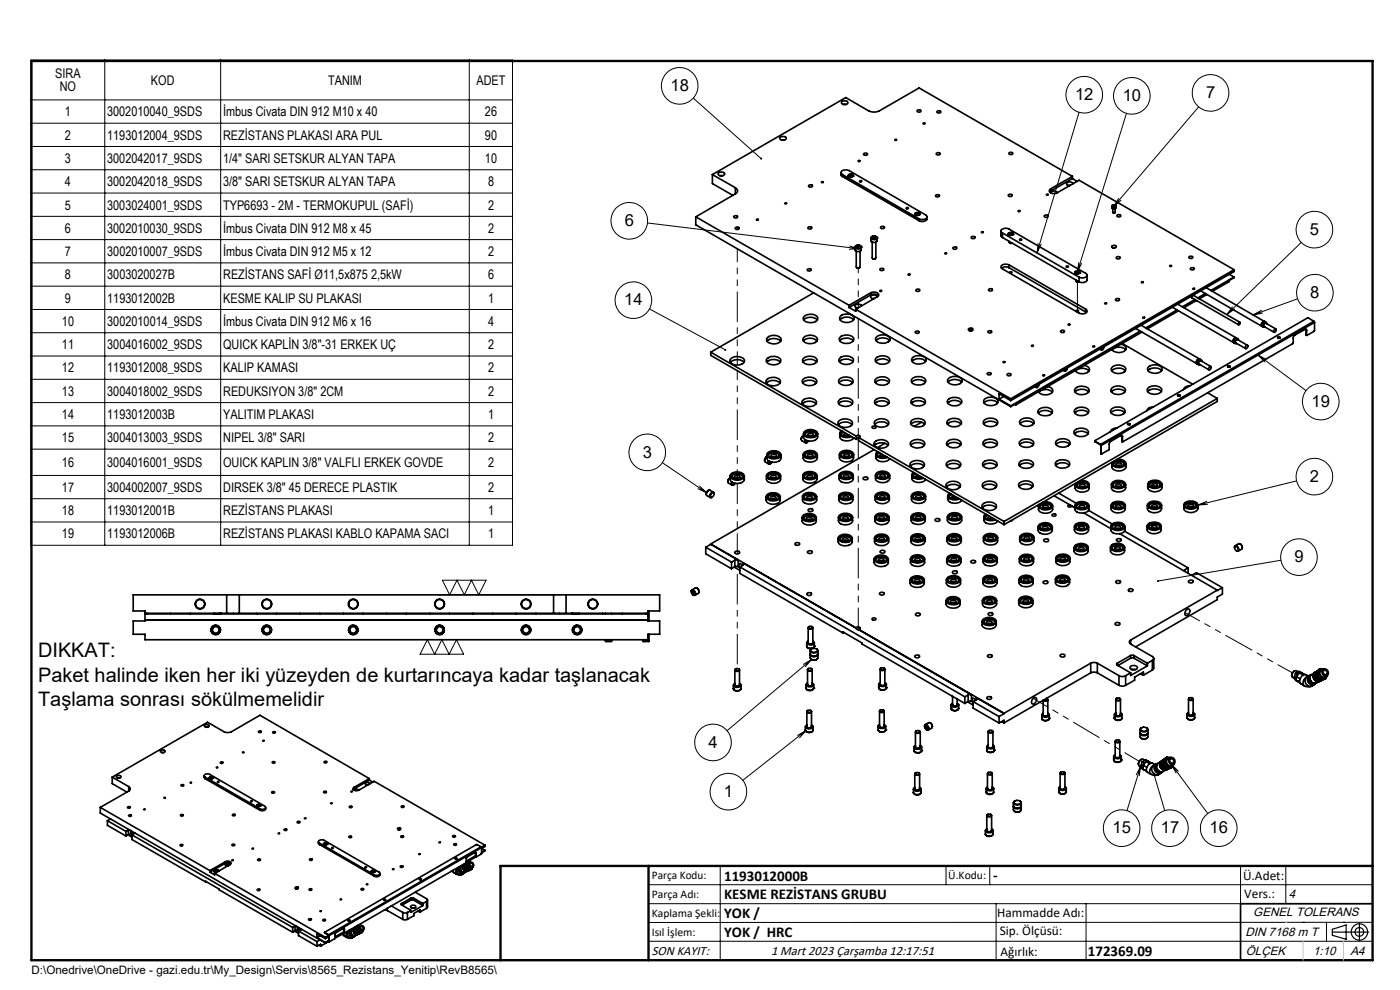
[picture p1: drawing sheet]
<svg xmlns="http://www.w3.org/2000/svg" width="297mm" height="210mm" viewBox="0 0 297 210" stroke-linecap="round" stroke-linejoin="round" font-family="sans-serif">
<defs><g id="words">
<g font-size="4.2">
<text x="8.1" y="139.4">DIKKAT:</text>
<text x="8.1" y="144.6">Paket halinde iken her iki yüzeyden de kurtarıncaya kadar taşlanacak</text>
<text x="8.1" y="149.8">Taşlama sonrası sökülmemelidir</text>
</g>
<g font-size="3.5">
<text x="142.2" y="19.3">18</text>
<text x="228.1" y="21.2">12</text>
<text x="238.2" y="21.4">10</text>
<text x="255.8" y="20.8">7</text>
<text x="132.5" y="48">6</text>
<text x="277.9" y="49.8">5</text>
<text x="132.4" y="64.8">14</text>
<text x="278" y="63.2">8</text>
<text x="278.2" y="86.3">19</text>
<text x="136.3" y="97.1">3</text>
<text x="277.9" y="102.2">2</text>
<text x="274.6" y="119.3">9</text>
<text x="150.3" y="158.6">4</text>
<text x="153.6" y="169.1">1</text>
<text x="236" y="176.8">15</text>
<text x="246.3" y="176.8">17</text>
<text x="256.6" y="176.8">16</text>
</g>
<g font-size="3.2">
<text x="153.6" y="186.8">1193012000B</text>
<text x="153.6" y="190.8">KESME REZİSTANS GRUBU</text>
<text x="210.7" y="186.6">-</text>
<text x="153.6" y="194.8">YOK /</text>
<text x="153.6" y="198.8">YOK / HRC</text>
<text x="230.8" y="202.8">172369.09</text>
</g>
<g font-size="2.8">
<text x="11.7" y="16.6">SIRA</text>
<text x="32" y="18">KOD</text>
<text x="69.6" y="18">TANIM</text>
<text x="101.1" y="18">ADET</text>
<text x="12.7" y="19.4">NO</text>
<text x="13.8" y="24.7">1</text>
<text x="13.8" y="29.6">2</text>
<text x="22.7" y="24.7">3002010040_9SDS</text>
<text x="22.7" y="29.6">1193012004_9SDS</text>
<text x="47.3" y="24.7">İmbus Civata DIN 912 M10 x 40</text>
<text x="47.3" y="29.6">REZİSTANS PLAKASI ARA PUL</text>
<text x="102.9" y="24.7">26</text>
<text x="102.9" y="29.6">90</text>
<text x="13.8" y="34.6">3</text>
<text x="22.7" y="34.6">3002042017_9SDS</text>
<text x="47.3" y="34.6">1/4&quot; SARI SETSKUR ALYAN TAPA</text>
<text x="102.9" y="34.6">10</text>
<text x="13.8" y="39.5">4</text>
<text x="22.7" y="39.5">3002042018_9SDS</text>
<text x="47.3" y="39.5">3/8&quot; SARI SETSKUR ALYAN TAPA</text>
<text x="103.5" y="39.5">8</text>
<text x="13.8" y="44.4">5</text>
<text x="22.7" y="44.4">3003024001_9SDS</text>
<text x="47.3" y="44.4">TYP6693 - 2M - TERMOKUPUL (SAFİ)</text>
<text x="103.5" y="44.4">2</text>
<text x="13.8" y="49.4">6</text>
<text x="22.7" y="49.4">3002010030_9SDS</text>
<text x="47.3" y="49.4">İmbus Civata DIN 912 M8 x 45</text>
<text x="103.5" y="49.4">2</text>
<text x="13.8" y="54.3">7</text>
<text x="13.8" y="59.3">8</text>
<text x="22.7" y="54.3">3002010007_9SDS</text>
<text x="22.7" y="59.3">3003020027B</text>
<text x="47.3" y="54.3">İmbus Civata DIN 912 M5 x 12</text>
<text x="47.3" y="59.3">REZİSTANS SAFİ Ø11,5x875 2,5kW</text>
<text x="103.5" y="54.3">2</text>
<text x="103.5" y="59.3">6</text>
<text x="13.8" y="64.2">9</text>
<text x="22.8" y="64.2">1193012002B</text>
<text x="47.3" y="64.2">KESME KALIP SU PLAKASI</text>
<text x="103.5" y="64.2">1</text>
<text x="13.1" y="69.1">10</text>
<text x="22.8" y="69.1">3002010014_9SDS</text>
<text x="47.3" y="69.1">İmbus Civata DIN 912 M6 x 16</text>
<text x="103.5" y="69.1">4</text>
<text x="13.1" y="74.1">11</text>
<text x="22.8" y="74.1">3004016002_9SDS</text>
<text x="47.3" y="74.1">QUICK KAPLİN 3/8&quot;-31 ERKEK UÇ</text>
<text x="103.5" y="74.1">2</text>
<text x="13.1" y="79">12</text>
<text x="13.1" y="84">13</text>
<text x="22.8" y="79">1193012008_9SDS</text>
<text x="22.8" y="84">3004018002_9SDS</text>
<text x="47.3" y="79">KALIP KAMASI</text>
<text x="47.3" y="84">REDUKSIYON 3/8&quot; 2CM</text>
<text x="103.5" y="79">2</text>
<text x="103.5" y="84">2</text>
<text x="13.1" y="88.9">14</text>
<text x="22.8" y="88.9">1193012003B</text>
<text x="47.3" y="88.9">YALITIM PLAKASI</text>
<text x="103.5" y="88.9">1</text>
<text x="13.1" y="93.8">15</text>
<text x="22.8" y="93.8">3004013003_9SDS</text>
<text x="47.3" y="93.8">NIPEL 3/8&quot; SARI</text>
<text x="103.5" y="93.8">2</text>
<text x="13.1" y="99.1">16</text>
<text x="22.8" y="99.1">3004016001_9SDS</text>
<text x="47.3" y="99.1">OUICK KAPLIN 3/8&quot; VALFLI ERKEK GOVDE</text>
<text x="103.5" y="99.1">2</text>
<text x="13.1" y="104.3">17</text>
<text x="22.8" y="104.3">3004002007_9SDS</text>
<text x="47.3" y="104.3">DIRSEK 3/8&quot; 45 DERECE PLASTIK</text>
<text x="103.5" y="104.3">2</text>
<text x="13.1" y="109.3">18</text>
<text x="22.8" y="109.3">1193012001B</text>
<text x="47.3" y="109.3">REZİSTANS PLAKASI</text>
<text x="103.5" y="109.3">1</text>
<text x="13.1" y="114.2">19</text>
<text x="22.8" y="114.2">1193012006B</text>
<text x="47.3" y="114.2">REZİSTANS PLAKASI KABLO KAPAMA SACI</text>
<text x="103.5" y="114.2">1</text>
<text x="263.7" y="186.7">Ü.Adet:</text>
<text x="263.9" y="190.5">Vers.:</text>
<text x="211.5" y="194.5">Hammadde Adı:</text>
<text x="138.3" y="202.6">SON KAYIT:</text>
<text x="163.6" y="202.6">1 Mart 2023 Çarşamba 12:17:51</text>
<text x="212.1" y="198.4">Sip. Ölçüsü:</text>
<text x="212.2" y="202.7">Ağırlık:</text>
</g>
<g font-size="2.6">
<text x="273.4" y="190.4">4</text>
<text x="265.9" y="194.4">GENEL TOLERANS</text>
<text x="264.2" y="198.5">DIN 7168 m T</text>
<text x="264.3" y="202.6">ÖLÇEK</text>
<text x="278.5" y="202.6">1:10</text>
<text x="286.5" y="202.6">A4</text>
</g>
<g font-size="2.5">
<text x="138.3" y="186.4">Parça Kodu:</text>
<text x="138.3" y="190.5">Parça Adı:</text>
<text x="201.2" y="186.5">Ü.Kodu:</text>
<text x="138.3" y="194.5">Kaplama Şekli:</text>
<text x="138.3" y="198.6">Isıl İşlem:</text>
<text x="6.7" y="206.7">D:\Onedrive\OneDrive - gazi.edu.tr\My_Design\Servis\8565_Rezistans_Yenitip\RevB8565\</text>
</g>
</g></defs>
<g fill="none" stroke="#000" stroke-width=".35">
<path d="M151.1 37l28.3-16.3 4.9 2.8a2.7 2.7 0 0 0 2.2 0l8.5-4.8 32.5 18.7M151.1 37l4.9 2.8M151.1 37v1.9l4.4 2.5M152.4 36.7l.4-.2a.55 .55 0 0 1 .6 0 .55 .55 0 0 1 .2 .6l-.4 .2a.54 .54 0 0 1-.6 0 .54 .54 0 0 1-.2-.6zM152.8 37.3h.5M156 39.8a.69 .69 0 0 1 .5 .7 .69 .69 0 0 1-.5 .6M156 39.8v1.3M165.5 29.2l.4-.2a.55 .55 0 0 1 .6 0 .55 .55 0 0 1 .2 .6l-.4 .1a.6 .6 0 0 1-.8-.5zM165.8 29.7h.6M171.5 39.4a.39 .39 0 0 1 .5-.3 .39 .39 0 0 1 .3 .5h-.1a.42 .42 0 0 1-.7-.2zM174.3 38.6l.4 .1-.3 .1zM178.4 37l.3 .4 16.2 9.4"/>
<path d="M178.4 36.6v.5M178.5 21.7l.5-.3a.57 .57 0 0 1 .6 0 .57 .57 0 0 1 .2 .5l-.4 .3a.6 .6 0 0 1-.9-.5zM178.7 37a.55 .55 0 0 1-.2-.7 .55 .55 0 0 1 .7-.3l.9 .2 16.3 9.4a.55 .55 0 0 1 .2 .7 .55 .55 0 0 1-.7 .3l-.9-.2M178.7 37l16.3 9.4M178.7 37v.4M178.9 22.1h.6M180 37.4h.1M180 37.4a.54 .54 0 0 1 .5-.4 .54 .54 0 0 1 .5 .4M180 37.1a.62 .62 0 0 1 1 .2l-.3 .2a.45 .45 0 0 1-.5 0 .45 .45 0 0 1-.2-.4zM180.2 37.5h-.1a.33 .33 0 0 1 .1-.5 .33 .33 0 0 1 .5 .1l.2 .2-.1 .2M180.2 37.2h.5v.2h-.5zM180.3 37.4h.1"/>
<path d="M180.3 37.4h.3M180.5 37.1v.3M180.5 37.4h-.2M180.5 37.4h.1M180.6 37.4h.1M181 37.4h.1M182 34.1l.3-.1 .2 .2-.4 .1zM182.4 38.4a.23 .23 0 0 1 .2-.1 .23 .23 0 0 1 .2 .3h-.3zM183.3 32.5a.35 .35 0 0 1 .5-.1 .35 .35 0 0 1 .1 .5h-.1a.34 .34 0 0 1-.4 .1 .34 .34 0 0 1-.1-.4zM194.6 23.4l.2-.1a.33 .33 0 0 1 .4 0 .33 .33 0 0 1 .1 .4l-.1 .1a.38 .38 0 0 1-.4 0 .38 .38 0 0 1-.2-.4zM195.9 26.1l.4 .1-.4 .1zM198.6 32.6a.45 .45 0 0 1 .5-.2 .45 .45 0 0 1 .3 .3 .46 .46 0 0 1-.4 .2 .46 .46 0 0 1-.4-.3z"/>
<path d="M198.8 23.7a.45 .45 0 0 1 .4-.2 .45 .45 0 0 1 .4 .3 .5 .5 0 0 1-.8-.1zM214.1 32.4a.43 .43 0 0 1 .4-.1 .43 .43 0 0 1 .3 .4 .5 .5 0 0 1-.8-.2zM227 39.3l-.3 .1M227.5 37.4l-4.6 2.7M227.5 37.9l-4.6 2.6M227.5 37.9l1 .6M227.5 37.4v.5M227.6 39a.72 .72 0 0 0-.7-.4 .72 .72 0 0 0-.6 .5l.6 .3M147.6 46l32.5 18.8M147.6 46v1.7l66.8 38.5M155.6 45.9a.39 .39 0 0 1 .5-.2 .39 .39 0 0 1 .3 .5 .46 .46 0 0 1-.8-.3zM156 41.1l-8.4 4.9"/>
<path d="M156 48.3a.37 .37 0 0 1 .5-.1 .37 .37 0 0 1 .2 .4 .38 .38 0 0 1-.5 .1 .38 .38 0 0 1-.2-.4zM160.5 46.5h.3l.1 .2h-.3zM171.3 57.1a.37 .37 0 0 1 .5-.1 .37 .37 0 0 1 .2 .4l-.1 .1a.35 .35 0 0 1-.4 0 .35 .35 0 0 1-.2-.4zM171.5 48.1h.1a.32 .32 0 0 1 .4 0 .32 .32 0 0 1 .1 .4l-.1 .1a.36 .36 0 0 1-.4 0 .36 .36 0 0 1-.2-.4zM181.4 52.4a.71 .71 0 0 1 .7-.4 .71 .71 0 0 1 .6 .4M181.4 52.4v.6a.78 .78 0 0 0 1.3 0v-.6M181.4 52.4a.8 .8 0 0 0 1.3 0M181.6 52.1h.1a.5 .5 0 0 1 .6-.1 .5 .5 0 0 1 .3 .5l-.2 .1a.45 .45 0 0 1-.6 .1 .45 .45 0 0 1-.2-.6zM181.6 53.3v3.3l.2 .2a.4 .4 0 0 0 .7-.2v-3.3M181.8 56.8h.1M182 52.5h.1M182 52.1l-.3 .2 .1 .2 .3 .1 .3-.2-.1-.2"/>
<path d="M182 52.1l.3 .1M182 52.1v.4M182 52.5h-.1M182.1 52.5h.1M182.3 52.2v.2M182.4 56.8h-.6M182.7 52.4h.1M184.7 50.5h.1a.77 .77 0 0 0 1.3 0v.6a.78 .78 0 0 1-1.4 0zM184.8 50.5a.69 .69 0 0 1 .6-.5 .69 .69 0 0 1 .7 .5M185 50.2h.1a.5 .5 0 0 1 .5-.1 .5 .5 0 0 1 .3 .5l-.2 .1a.45 .45 0 0 1-.6 0 .45 .45 0 0 1-.1-.5zM185 51.4v3.3a.43 .43 0 0 0 .4 .2 .43 .43 0 0 0 .4-.2v-3.3M185.1 54.8h.6"/>
<path d="M185.3 50.6h.2M185.3 50.2l-.2 .1 .1 .2 .3 .1 .2-.1v-.2M185.3 50.2l.4 .1M185.3 50.2v.3M185.3 50.5v.1M185.3 50.5l.2 .1M185.5 50.6h.1M185.7 50.3v.2M186.1 50.5h.1M186.8 57a.4 .4 0 0 1 .4-.1 .4 .4 0 0 1 .3 .3 .36 .36 0 0 1-.5 .3 .36 .36 0 0 1-.2-.5zM186.8 48.2a.39 .39 0 0 1 .5-.3 .39 .39 0 0 1 .2 .5l-.1 .1a.42 .42 0 0 1-.6-.3zM192.3 44.1a.21 .21 0 0 1 .2-.1 .21 .21 0 0 1 .2 .3h-.4z"/>
<path d="M192.6 58.2l.3-.1 .1 .2zM194.1 45.5l.4-.3 .4 .1 .2 .2M194.2 45.1h.1a.44 .44 0 0 1 .6-.1 .44 .44 0 0 1 .2 .5 .52 .52 0 0 1-.6 .2 .52 .52 0 0 1-.4-.5zM194.3 45.6a.4 .4 0 0 1 .3-.4 .4 .4 0 0 1 .5 .2l-.2 .2M194.4 45.4v.1M194.5 45.6h.2M194.5 45.6h.1M194.6 45.3l.3 .1-.1 .2h-.2l-.3-.1 .1-.1M194.6 45.3l-.2 .1M194.6 45.3v.2M194.6 45.5l-.1 .1M194.6 45.5l.1 .1"/>
<path d="M194.7 45.6h.1M195 46.4v.4M196.7 46.3a1.13 1.13 0 0 1-1.8 .5M196.7 46v.5M198.6 41.3a.35 .35 0 0 1 .5 0 .35 .35 0 0 1 .1 .4h-.1a.34 .34 0 0 1-.4 .1 .34 .34 0 0 1-.2-.4zM200.4 53.7l.4 .1-.2 .1zM202.1 52.6a.39 .39 0 0 1 .5-.3 .39 .39 0 0 1 .3 .5 .46 .46 0 0 1-.8-.2zM206.2 50.2a.4 .4 0 0 1 .4-.1 .4 .4 0 0 1 .2 .4l-.1 .1a.36 .36 0 0 1-.4 0 .36 .36 0 0 1-.2-.3zM208.2 49.2h.4v.1l-.3 .1zM212.3 49v1l.4 .4M212.7 49.4a.51 .51 0 0 1-.3-.6 .51 .51 0 0 1 .6-.3l.5-.1 .6 .2 16.2 9.4a.55 .55 0 0 1 .2 .7 .55 .55 0 0 1-.7 .2l-.9-.1M212.7 49.4l16.2 9.4"/>
<path d="M212.7 50.4l16.2 9.4M212.7 49.4v1M213.9 41.4a.45 .45 0 0 1 .5-.2 .45 .45 0 0 1 .3 .3 .46 .46 0 0 1-.5 .2 .46 .46 0 0 1-.3-.3zM213.9 49.7a.56 .56 0 0 1 1 0M213.9 49.7h.1M213.9 49.5a.62 .62 0 0 1 1 .2l-.2 .2a.47 .47 0 0 1-.5 0 .47 .47 0 0 1-.3-.4zM214.1 56.2l-.2-.1a1 1 0 0 0-1.5 .6l.3 .3 16.2 9.4a1.12 1.12 0 0 0 1.7-.5l-.3-.3M214.1 56.8a1.43 1.43 0 0 0-1.6 .1M214.1 56.2l16.2 9.4M214.1 56.8l16.2 9.4M214.1 56.2v.6M214.1 51.2l.1 .4"/>
<path d="M214.1 49.9a.4 .4 0 0 1 .2-.5 .4 .4 0 0 1 .5 .3l-.1 .2M214.2 57.7l.2-.1 .3 .2-.3 .2zM214.2 49.6l.2-.1 .3 .3-.3 .1-.3-.1zM214.2 51.6h.1M214.3 49.8h.1M214.3 49.8h.2M214.4 49.5v.3M214.4 49.8h-.1M214.4 49.8h.1M214.5 49.8h.1M214.6 51.6h-.4M214.7 51.5l-.5 .1"/>
<path d="M214.9 49.7h.1M216 44.7a.17 .17 0 0 1 .3-.1 .17 .17 0 0 1 0 .3h-.2zM216.3 50.8a.22 .22 0 0 1 .3-.2 .22 .22 0 0 1 .1 .3l-.3 .1zM221.6 45.7a.37 .37 0 0 1 .5-.1 .37 .37 0 0 1 .1 .4 .38 .38 0 0 1-.4 .1 .38 .38 0 0 1-.2-.4zM222 41.3l.2-.1 .2 .1-.3 .1zM222.9 40.1a.51 .51 0 0 0-.3 .6 .51 .51 0 0 0 .6 .3l.6 .1 .5-.2M222.9 40.5l-.2 .2M222.9 40.1v.4M222.9 40.9a.8 .8 0 0 1 1.4 0M224.3 40.9l4.6-2.7 32.9 19M226.2 56.4l.5 .1-.4 .2-.1-.2zM228 57.9h.1"/>
<path d="M228.1 57.9a.54 .54 0 0 1 .5-.3 .54 .54 0 0 1 .5 .3M228.1 57.6h.1a.49 .49 0 0 1 .5-.2 .49 .49 0 0 1 .3 .5 .52 .52 0 0 1-.6 .2 .52 .52 0 0 1-.3-.5zM228.2 59.4l.2 .4M228.2 58h-.1a.41 .41 0 0 1 .4-.4 .41 .41 0 0 1 .5 .4h-.2M228.3 57.8v.2M228.4 59.7v.1M228.4 59.8l.4-.1zM228.4 58h.1M228.4 58h.3M228.6 57.7l.2 .1v.2h-.3l-.2-.1v-.1M228.6 57.7l-.3 .1M228.6 57.7v.2"/>
<path d="M228.6 57.9l-.2 .1M228.6 57.9l.1 .1M228.7 58h.1M228.9 58.8v1M229.1 57.9h.1M230.6 58.4v1a1.19 1.19 0 0 1-1.7 .4M235.9 52.2l.1-.1a.42 .42 0 0 1 .5-.1 .42 .42 0 0 1 .2 .5 .52 .52 0 0 1-.5 .1 .52 .52 0 0 1-.3-.4zM235.9 43.7l.1 .6M236 43.6l.1-.1a.29 .29 0 0 1 .4 0 .29 .29 0 0 1 .1 .3 .35 .35 0 0 1-.4 .1 .35 .35 0 0 1-.2-.3zM236 52.6h.4M236 52.6h.1M236.1 44.3v.8"/>
<path d="M236.1 45.1h.1M236.1 43.6v.1M236.2 45.1h.3M236.3 43.8h.1M236.4 43.7l-.1 .1M236.4 43.6v.1M236.4 43.6l.1 .2h-.2l-.2-.2M236.4 43.6h-.3M236.5 45.1h.1M236.6 44.3v.8h-.5M236.7 43.7l-.2-.2a.36 .36 0 0 0-.4-.1 .36 .36 0 0 0-.2 .4l.1 .1M236.7 43.7v.5l-.3 .1h-.4"/>
<path d="M236.7 43.7a.45 .45 0 0 1-.7 .2M236.9 54.5a.37 .37 0 0 1 .4-.1 .37 .37 0 0 1 .2 .4 .38 .38 0 0 1-.4 .2 .38 .38 0 0 1-.2-.5zM237 45.6h.1a.42 .42 0 0 1 .6 .3l-.1 .1a.38 .38 0 0 1-.4 0 .38 .38 0 0 1-.2-.4zM242.1 59.8h.3l.1 .1-.2 .1zM248.1 56.4l.1-.1a.17 .17 0 0 1 .2 0 .17 .17 0 0 1 .1 .2zM252.2 54.5l.2-.1a.32 .32 0 0 1 .5-.1 .32 .32 0 0 1 0 .4v.1a.47 .47 0 0 1-.7-.3zM252.6 56.9l.1-.1a.4 .4 0 0 1 .4 0 .4 .4 0 0 1 .2 .3l-.1 .1a.36 .36 0 0 1-.4 .1 .36 .36 0 0 1-.2-.4zM260.8 58.2l1 .6M261.8 57.2l-47.4 27.4M261.8 57.2v.4l-47.4 27.4M261.8 58.8v.1l-1.1 .6v.3l-3.5 2M261.8 58.8l-4.9 2.8"/>
<path d="M150.8 74.7v.7l30.8 17.8M150.8 74.7l30.8 17.8M154.9 76.9a2.12 2.12 0 0 1 2.9 0M155.1 76.1a2.06 2.06 0 0 1 2.8 .3 1.41 1.41 0 0 1-1.9 1 .9 .9 0 0 1-1-1.2zM162.6 76.2a2.05 2.05 0 0 1 3 .1 1.25 1.25 0 0 1-1.6 1.1 1.2 1.2 0 0 1-1.4-1.1zM162.7 76.8a2.13 2.13 0 0 1 2.9 0M162.7 72.4a2.13 2.13 0 0 1 2.9 0M162.9 71.5a2.12 2.12 0 0 1 2.8 .4 1.25 1.25 0 0 1-1.6 1 1.2 1.2 0 0 1-1.5-1zM170.4 76.8a2.12 2.12 0 0 1 2.8 0M170.4 76.1a2.02 2.02 0 0 1 3 .2 1.56 1.56 0 0 1-2.3 .9 .79 .79 0 0 1-.7-1.1zM170.4 72.3a2.12 2.12 0 0 1 2.9 0M170.5 71.6a2.02 2.02 0 0 1 2.9 .3 1.56 1.56 0 0 1-2.2 .9 .79 .79 0 0 1-.7-1.2z"/>
<path d="M170.5 67.9a2.12 2.12 0 0 1 2.9 0M170.6 67.1a1.98 1.98 0 0 1 2.9 .3 1.43 1.43 0 0 1-2 1 .88 .88 0 0 1-1-1.2zM172.6 62.1l-21.8 12.6M178.1 76.7a2.09 2.09 0 0 1 2.8 0M178.2 72.3a2.09 2.09 0 0 1 2.8 0M178.2 71.5a2.08 2.08 0 0 1 2.9 .3 1.21 1.21 0 0 1-1.6 1 1.05 1.05 0 0 1-1.4-1.1zM178.2 67.8a2.09 2.09 0 0 1 2.9 0M178.3 75.9a2.12 2.12 0 0 1 2.7 .3 1.25 1.25 0 0 1-1.6 1.1 1.25 1.25 0 0 1-1.4-1zM178.4 67a2.12 2.12 0 0 1 2.8 .3 1.26 1.26 0 0 1-1.6 1.1 1.05 1.05 0 0 1-1.4-1.2zM180.1 64.8v.4M180.1 65.2l1.4 .8v-.4M181.5 65.6l32.9 19"/>
<path d="M182.1 65.3h-.3M182.7 64.9a.73 .73 0 0 0-.7-.4 .73 .73 0 0 0-.6 .5l.6 .3M184.7 62.1a1.19 1.19 0 0 1 1.7 .4l-.3 .4M184.7 62.6a1.36 1.36 0 0 1 1.6 .2M184.7 62.1v.5M184.7 62.1l-4.6 2.7M184.7 62.6l-4.6 2.6M185.5 63.3l-.4 .1M185.8 76.7a2.13 2.13 0 0 1 2.9 0M185.8 75.9a2.07 2.07 0 0 1 2.9 .3 1.2 1.2 0 0 1-1.6 1 1.09 1.09 0 0 1-1.4-1.1zM185.8 72.2a2.12 2.12 0 0 1 2.9 0M185.9 71.6a2.02 2.02 0 0 1 2.9 .2 1.43 1.43 0 0 1-1.9 1 .9 .9 0 0 1-1-1.2z"/>
<path d="M186.1 62.9a.81 .81 0 0 0-1.4 .1l.2 .3 .4 .1M186.1 62.9l-4.6 2.7M193.5 76.7a2.09 2.09 0 0 1 2.9 0M193.7 75.8a2.07 2.07 0 0 1 2.7 .4 1.2 1.2 0 0 1-1.6 1 1.05 1.05 0 0 1-1.3-1.1zM194.2 70.3a.39 .39 0 0 1 .5-.1 .39 .39 0 0 1 .2 .4l-.1 .1a.38 .38 0 0 1-.4 0 .38 .38 0 0 1-.2-.4zM194.3 61.4h.2a.35 .35 0 0 1 .4-.1 .35 .35 0 0 1 .2 .4l-.2 .1a.36 .36 0 0 1-.4 0 .36 .36 0 0 1-.2-.4zM205.5 69.8l.1-.1a.44 .44 0 0 1 .5-.1 .44 .44 0 0 1 .2 .5 .47 .47 0 0 1-.5 .1 .47 .47 0 0 1-.3-.4zM205.6 70.1l.3-.2 .4 .2h-.7M205.8 70.1l-.1 .1M205.8 70.1v.1M206 70.1h.1M206 70.1h-.2"/>
<path d="M206 70.1v.1M209.5 79.2l.1-.1a.35 .35 0 0 1 .4-.1 .35 .35 0 0 1 .2 .4 .39 .39 0 0 1-.5 .2 .39 .39 0 0 1-.2-.4zM209.6 70.3l.1-.1a.35 .35 0 0 1 .5-.1 .35 .35 0 0 1 .1 .4 .39 .39 0 0 1-.4 .2 .39 .39 0 0 1-.3-.4zM209.8 61.4a.39 .39 0 0 1 .4-.2 .39 .39 0 0 1 .3 .5 .39 .39 0 0 1-.5 .1 .39 .39 0 0 1-.2-.4zM212.8 76.7l.4 .1-.3 .1zM213.6 79.4a.45 .45 0 0 1 .5-.2 .45 .45 0 0 1 .4 .4 .46 .46 0 0 1-.5 .1 .46 .46 0 0 1-.4-.3zM225 70.2a.4 .4 0 0 1 .5-.2 .4 .4 0 0 1 .2 .5 .4 .4 0 0 1-.4 .1 .4 .4 0 0 1-.3-.4zM225.5 78.6l.4 .1M226.3 78.1v.2a.3 .3 0 0 1-.1 .4 .3 .3 0 0 1-.4-.1v-.2M226.6 68.8l.4 .1-.4 .1zM228.1 78.7a2.12 2.12 0 0 1 2.9 0M228.3 65.9a.23 .23 0 0 1 .3-.1 .23 .23 0 0 1 .1 .3h-.2z"/>
<path d="M230 77.5a.9 .9 0 0 1 .9 .3 .9 .9 0 0 1 .1 1 2.07 2.07 0 0 1-2.9-.2M230.3 66.2l.2 .1M230.3 65.6v.6M231.8 73.5h.4l-.2 .1zM233.3 74l.3 .3M234.1 73.6v.1a.32 .32 0 0 1-.1 .5 .32 .32 0 0 1-.4-.2v-.1M234.4 64.3h.3a.18 .18 0 0 1-.1 .2 .18 .18 0 0 1-.2-.2zM235.8 78.7a2.12 2.12 0 0 1 2.9 0M235.9 74.2a2.13 2.13 0 0 1 2.9 0M236 77.8a2.06 2.06 0 0 1 2.8 .4 1.41 1.41 0 0 1-1.9 1 .9 .9 0 0 1-1-1.2zM236.6 63.5a.39 .39 0 0 1 .5-.2 .39 .39 0 0 1 .3 .4l-.1 .1a.43 .43 0 0 1-.7-.3zM237.8 73a.93 .93 0 0 1 1 1.2 2.04 2.04 0 0 1-2.9-.1"/>
<path d="M238.1 72.8l14.9 8.7M240.9 69.7l13 7.4M241.9 70.2l-27.5 15.9M242.1 69l12.4 7.2M242.3 70.4l-26.8 15.5M242.5 67.3h.2l.1 .1-.3 .1zM243.6 78.6a2.13 2.13 0 0 1 2.9 0M243.7 77.7a2.11 2.11 0 0 1 2.8 .4 1.25 1.25 0 0 1-1.6 1.1 1.2 1.2 0 0 1-1.4-1.1zM248.7 65.2l13 7.5M249.7 65.7l-6.6 3.9M249.8 64.5l12.5 7.2M250 65.9l-6.6 3.9"/>
<path d="M252.6 62.9l.2 .2M252.9 62.8l-.1 .4 9.9 5.7M253.1 61.2h.3a.17 .17 0 0 1-.2 .2 .17 .17 0 0 1-.2-.2zM253.1 62.6l9.9 5.8M253.5 63.5l-2.7 1.6M253.8 63.7l-2.6 1.6M253.9 77.1l.3 .3M254.5 76.2a.66 .66 0 0 0-.6 .9M254.5 76.2l.3 .2M254.7 61.7l13 7.5M255 76.6a.34 .34 0 0 0-.4-.3 .34 .34 0 0 0-.3 .4 .36 .36 0 0 0-.2 .4 .36 .36 0 0 0 .5 .2M255.7 62.3l-1.6 .9"/>
<path d="M255.9 61l12.4 7.2M256 62.5l-1.6 .9M256.5 77.9a.23 .23 0 0 1 .4-.1 .23 .23 0 0 1 0 .3 .26 .26 0 0 1-.2 .3 .26 .26 0 0 1-.3-.1zM256.9 77.7l-2.2-1.2a.48 .48 0 0 0-.3 .7l2.1 1.2M260.4 77.8h.5M260.5 77.6a.24 .24 0 0 1 .3-.1 .24 .24 0 0 1 .1 .3 .25 .25 0 0 1-.3 .1 .25 .25 0 0 1-.1-.3zM261.7 72.7l.3 .2M262.3 71.7a.66 .66 0 0 0-.6 1M262.3 71.7l.3 .2M262.7 72.1a.38 .38 0 0 0-.4-.3 .38 .38 0 0 0-.3 .5 .32 .32 0 0 0-.1 .4 .32 .32 0 0 0 .4 .1M262.8 68.5l.2-.1a.25 .25 0 0 1 .1 .3 .25 .25 0 0 1-.4 0zM264.4 73.3a.23 .23 0 0 1 .3 0 .23 .23 0 0 1 0 .4 .27 .27 0 0 1-.2 .3 .27 .27 0 0 1-.3-.3z"/>
<path d="M264.7 73.3l-2.2-1.3a.48 .48 0 0 0-.4 .7l2.2 1.2M267.7 69.2l.3 .2M268.3 68.2a.66 .66 0 0 0-.6 1M268.3 68.2l.3 .2M268.7 68.7a.38 .38 0 0 0-.4-.3 .38 .38 0 0 0-.3 .4 .33 .33 0 0 0-.1 .5 .33 .33 0 0 0 .5 .1M270.4 69.8h.1a.34 .34 0 0 1 .3 .4 .34 .34 0 0 1-.4 .3 .32 .32 0 0 1-.3-.3 .32 .32 0 0 1 .3-.4zM270.7 69.8l-2.3-1.2a.45 .45 0 0 0-.3 .6l2.2 1.3M271 71.6h.6M271.1 71.5a.24 .24 0 0 1 .3-.1 .24 .24 0 0 1 .1 .3h-.4zM277 69.8l.1 .2M277.1 71l.1 .1M277.1 70l.1 .1"/>
<path d="M277.1 71h.1M277.1 70v1M277.2 70.1l-.2-.3-2.4 1.4-.2 .3v1.2l-.2 .2-36.1 20.9M277.2 70.1v.9M278.7 68.1l.2 .3M278.7 68.1l-1.1-.6h-.3l-45 25.9v.2M278.7 68.1l-45.2 26.2M278.9 68.4l-.1 1.8-1.5 .9-.1-.1M278.9 68.4l-45.3 26.1M162.2 97.7l.1-.5 .4-.3-.3 .2a.64 .64 0 0 0-.1 .9l.8 .4M162.6 81.3a2.09 2.09 0 0 1 2.9 0M162.7 80.5a2.04 2.04 0 0 1 2.9 .2 1.25 1.25 0 0 1-1.7 1.1 1.2 1.2 0 0 1-1.4-1z"/>
<path d="M162.7 96.5v.7a1.66 1.66 0 0 0 2.4 .7l.5-.4 .1-1M162.9 96a1.97 1.97 0 0 1 2.8 .4 1.5 1.5 0 0 1-2.2 .9 .76 .76 0 0 1-.7-.5 .76 .76 0 0 1 .1-.8zM163 96.6a1.52 1.52 0 0 1 2.3 0M163 97.7a.36 .36 0 0 0-.1 .6 .36 .36 0 0 0 .6 0M163.1 96.2a1.38 1.38 0 0 1 2.2 .3 1.34 1.34 0 0 1-2.3-.1zM163.1 97.8a.36 .36 0 0 0 .2 .6 .36 .36 0 0 0 .5-.4M163.6 96.5h.1a.67 .67 0 0 1 1.1 .3 .74 .74 0 0 1-1.3-.1zM163.7 97l.4-.2 .5 .2M170 92.9v.5l.9 .5M170 92.8v.4M170.2 85.7a2.13 2.13 0 0 1 2.9 0M170.3 84.9a1.94 1.94 0 0 1 2.9 .4 1.71 1.71 0 0 1-2.5 .7 .67 .67 0 0 1-.4-1.1z"/>
<path d="M170.3 81.2a2.12 2.12 0 0 1 2.9 0M170.3 92.5l.1-.1-.4 .4zM170.4 96.4v.7a1.7 1.7 0 0 0 2.6 .6l.4-.5v-.8M170.4 80.4a2.06 2.06 0 0 1 2.9 .4 1.46 1.46 0 0 1-2 1 .9 .9 0 0 1-1-1.2zM170.5 92v.7a1.66 1.66 0 0 0 2.3 .7l.6-.6 .1-.8M170.6 91.6a1.9 1.9 0 0 1 2.8 .3 1.48 1.48 0 0 1-2.1 .9 .76 .76 0 0 1-.7-1.2zM170.6 95.9a1.86 1.86 0 0 1 2.8 .5 1.33 1.33 0 0 1-1.8 .9 1.04 1.04 0 0 1-1.2-1.1zM170.7 96.5a1.51 1.51 0 0 1 2.4 0M170.8 93.3a.35 .35 0 0 0-.1 .5 .35 .35 0 0 0 .5 0M170.8 92.1a1.51 1.51 0 0 1 2.3 0M170.8 96.2a1.41 1.41 0 0 1 2.3 .3 1.37 1.37 0 0 1-2.4-.1zM170.8 93.3h.1"/>
<path d="M170.9 91.7a1.41 1.41 0 0 1 2.2 .4 1.49 1.49 0 0 1-2.4 0zM170.9 93.3a.32 .32 0 0 0 0 .5 .32 .32 0 0 0 .5-.1l.1-.2M171.3 96.5a.71 .71 0 0 1 1.2 .3h-.1a.68 .68 0 0 1-1.1-.2zM171.3 92.1a.69 .69 0 0 1 1.2 .2 .69 .69 0 0 1-1.2-.2zM171.4 96.9l.4-.1 .6 .1M171.5 92.5h.9M177.9 90.1a2.07 2.07 0 0 1 2.8 0M177.9 85.6a2.09 2.09 0 0 1 2.9 0M178 89.3a2.04 2.04 0 0 1 2.8 .3 1.3 1.3 0 0 1-1.7 1.1 1.11 1.11 0 0 1-1.3-1.2zM178 80.5a2.02 2.02 0 0 1 3 .2 1.31 1.31 0 0 1-1.8 1 1.07 1.07 0 0 1-1.3-1.1zM178 81.2a2.07 2.07 0 0 1 2.9 0M178.1 96.4v.7a1.8 1.8 0 0 0 2.9 .3l.1-1"/>
<path d="M178.1 84.8a2.12 2.12 0 0 1 2.8 .3 1.25 1.25 0 0 1-1.6 1.1 1.2 1.2 0 0 1-1.5-1zM178.2 92v.7a1.85 1.85 0 0 0 2.8 .4l.1-.2M178.2 96.1a1.94 1.94 0 0 1 2.9 .2 1.36 1.36 0 0 1-1.9 .9 .9 .9 0 0 1-1-1.1zM178.4 96.5a1.52 1.52 0 0 1 2.4 0M178.5 91.4a.71 .71 0 0 0-.3 .8 .71 .71 0 0 0 .8 .5 2.21 2.21 0 0 0 1.6-.1M178.5 96.1a1.38 1.38 0 0 1 2.3 .4 1.46 1.46 0 0 1-2.4 0zM178.7 91.5a.66 .66 0 0 0-.1 .8 .66 .66 0 0 0 .8 .3l1-.1M179 91.6l-.5 .5M179 96.4h.1a.57 .57 0 0 1 .7-.1 .57 .57 0 0 1 .3 .5 .65 .65 0 0 1-1.1-.3zM179.1 96.9h1M179.2 92.4h.9M179.4 91.9a.33 .33 0 0 0-.4 .4 .33 .33 0 0 0 .5 .2l.3 .1 .4-.3"/>
<path d="M181.6 92.5l.3-.2a.33 .33 0 0 1 .4 0 .33 .33 0 0 1 .1 .5h-.3M181.6 92.5v.7M182.1 93l-.5 .2M182.1 92.8v.7l30.9 17.8M182.1 92.8l30.9 17.8M185 90.5h.1a.37 .37 0 0 1 .5-.2 .37 .37 0 0 1 .2 .5h-.1a.41 .41 0 0 1-.7-.3zM185.4 95.4l-34.6 20M185.5 94.5a2.13 2.13 0 0 1 2.9 0M185.6 93.8a1.94 1.94 0 0 1 2.9 .3 1.71 1.71 0 0 1-2.5 .8 .67 .67 0 0 1-.4-1.1zM185.6 90.1a2.12 2.12 0 0 1 2.9 0M185.6 89.4a2.02 2.02 0 0 1 3 .2 1.46 1.46 0 0 1-2 1 .91 .91 0 0 1-1-1.2zM185.6 85a1.94 1.94 0 0 1 3 .2 1.71 1.71 0 0 1-2.5 .8 .74 .74 0 0 1-.5-1z"/>
<path d="M185.6 85.6a2.04 2.04 0 0 1 2.9 0M185.7 81.1a2.12 2.12 0 0 1 2.9 0M185.7 80.5a2.02 2.02 0 0 1 3 .2 1.56 1.56 0 0 1-2.2 .9 .79 .79 0 0 1-.8-1.1zM185.8 96.4v.7a1.69 1.69 0 0 0 2.5 .6l.4-.4M186.2 95.8a.7 .7 0 0 0-.4 .8 .7 .7 0 0 0 .8 .5 2.28 2.28 0 0 0 1.7-.1M186.4 95.9a.58 .58 0 0 0-.3 .7 .58 .58 0 0 0 .7 .4h.8l.5-.1M186.6 96.1l-.5 .4M186.8 96.8h1M187 96.3a.29 .29 0 0 0-.3 .2 .29 .29 0 0 0 .2 .4M187.7 94l-1.5 1M187.9 96.8a.84 .84 0 0 1-1 .1M193.1 98.9a2.07 2.07 0 0 1 2.9 0"/>
<path d="M193.2 93.8a2.02 2.02 0 0 1 3 .2 1.59 1.59 0 0 1-2.4 .9 .73 .73 0 0 1-.6-1.1zM193.2 94.5a2.07 2.07 0 0 1 2.9 0M193.3 98.1a2.04 2.04 0 0 1 2.8 .4 1.35 1.35 0 0 1-1.7 1 1.11 1.11 0 0 1-1.3-1.2zM193.3 89.3a2.02 2.02 0 0 1 3 .3 1.31 1.31 0 0 1-1.8 .9 1.07 1.07 0 0 1-1.3-1zM193.3 90a2.07 2.07 0 0 1 2.8 0M193.4 85.5a2.09 2.09 0 0 1 2.8 0M193.4 84.8a2.03 2.03 0 0 1 2.9 .2 .97 .97 0 0 1-1.1 1.1 1.44 1.44 0 0 1-1.9-1zM193.4 81.1a2.09 2.09 0 0 1 2.9 0M193.7 80.2a2.01 2.01 0 0 1 2.7 .5 1.31 1.31 0 0 1-1.7 1 1.07 1.07 0 0 1-1.3-1.1zM195.5 89.6l-1.5 .8M200.8 98.9a2.12 2.12 0 0 1 2.9 0M200.9 98.2a2.02 2.02 0 0 1 2.9 .2 1.56 1.56 0 0 1-2.2 .9 .79 .79 0 0 1-.7-1.1z"/>
<path d="M200.9 93.8a1.94 1.94 0 0 1 3 .2 1.79 1.79 0 0 1-2.8 .6l-.3-.4zM200.9 94.4a2.13 2.13 0 0 1 2.9 0M201 89.9a2.13 2.13 0 0 1 2.9 0M201 89.2a2.07 2.07 0 0 1 2.9 .3 1.21 1.21 0 0 1-1.6 1 1.08 1.08 0 0 1-1.4-1.1zM201 85.5a2.13 2.13 0 0 1 2.9 0M201.1 84.8a2.07 2.07 0 0 1 2.9 .2 1.34 1.34 0 0 1-1.8 1.1 1.04 1.04 0 0 1-1.2-1.2zM201.1 81.1a2.12 2.12 0 0 1 2.9 0M201.3 80.2a2.06 2.06 0 0 1 2.8 .4 1.41 1.41 0 0 1-2 1 .9 .9 0 0 1-.9-1.2zM208.6 98.8a2.09 2.09 0 0 1 2.8 0M208.6 98.1a2.03 2.03 0 0 1 2.9 .2 1.2 1.2 0 0 1-1.6 1.1 1.25 1.25 0 0 1-1.4-1.1zM208.6 94.4a2.09 2.09 0 0 1 2.9 0M208.7 93.6a2.07 2.07 0 0 1 2.9 .3 1.05 1.05 0 0 1-1.4 1 1.29 1.29 0 0 1-1.7-1z"/>
<path d="M208.7 89.9a2.09 2.09 0 0 1 2.9 0M208.8 85.5a2.07 2.07 0 0 1 2.8 0M208.8 89.1a1.96 1.96 0 0 1 2.9 .4 1.31 1.31 0 0 1-1.8 1 1.07 1.07 0 0 1-1.3-1.1zM208.9 84.7a2.04 2.04 0 0 1 2.8 .3 1.3 1.3 0 0 1-1.7 1 1.07 1.07 0 0 1-1.3-1.1zM211.9 84.7v-1.2l2.5 1.5M211.9 84.7l2.5 1.4M212.9 84.1l-1 .6M214.4 84.6v.4M214.4 86.1v.1M215.3 85.8l.2 .1M215.5 85.9v-.3l-1.1 .6M216.3 98.8a2.13 2.13 0 0 1 2.8 0"/>
<path d="M216.3 98a2.07 2.07 0 0 1 2.9 .3 1.21 1.21 0 0 1-1.6 1 1.08 1.08 0 0 1-1.4-1.1zM216.3 94.3a2.12 2.12 0 0 1 2.9 0M216.4 89.9a2.12 2.12 0 0 1 2.9 0M216.5 89.1a2.01 2.01 0 0 1 2.9 .3 1.3 1.3 0 0 1-1.8 1 .97 .97 0 0 1-1.2-1.2zM216.6 93.4a1.97 1.97 0 0 1 2.7 .5 1.31 1.31 0 0 1-1.7 1 .97 .97 0 0 1-1.2-1.2zM219.5 82l.4 .2M220.3 87.6a2.12 2.12 0 0 1 2.9 0M220.3 81.6v.1a.32 .32 0 0 1-.1 .5 .32 .32 0 0 1-.4-.2v-.2M220.3 83.2a2.13 2.13 0 0 1 2.9 0M220.4 86.8a1.98 1.98 0 0 1 2.9 .4 1.43 1.43 0 0 1-2 1 .88 .88 0 0 1-1-1.2zM222.2 82a.84 .84 0 0 1 1 .4 .84 .84 0 0 1-.2 1.1 2.14 2.14 0 0 1-2.7-.4M224 98.7a2.09 2.09 0 0 1 2.8 0"/>
<path d="M224 98a2.07 2.07 0 0 1 2.9 .2 1.2 1.2 0 0 1-1.6 1.1 1.05 1.05 0 0 1-1.4-1.2zM224 94.3a2.07 2.07 0 0 1 2.9 0M224.2 93.5a2.04 2.04 0 0 1 2.8 .3 1.41 1.41 0 0 1-2 1 .9 .9 0 0 1-1-1.2zM227.9 92a2.13 2.13 0 0 1 2.9 0M228 91.3a2.07 2.07 0 0 1 2.9 .2 1.21 1.21 0 0 1-1.6 1.1 1.05 1.05 0 0 1-1.4-1.2zM228 87.6a2.13 2.13 0 0 1 2.9 0M228.1 83.1a2.13 2.13 0 0 1 2.9 0M228.2 86.7a2.11 2.11 0 0 1 2.8 .4 1.26 1.26 0 0 1-1.7 1.1 1.05 1.05 0 0 1-1.3-1.2zM228.2 82.3a2.02 2.02 0 0 1 2.9 .5 1.77 1.77 0 0 1-2.6 .7 .69 .69 0 0 1-.5-.5 .69 .69 0 0 1 .2-.7zM232.3 93.5v.2M232.3 93.6l1.2 .7M232.3 93.7l1.2 .7"/>
<path d="M232.3 93.6v.1M233.5 94.3l.1 .2M233.5 94.4v.1M233.5 94.3v.1M233.5 96.2l.1 .1M233.5 94.5h.1M233.5 96.2h.1M233.5 94.5v1.7M233.6 94.5v1.7M235.7 87.6a2.12 2.12 0 0 1 2.9 0M235.8 83.1a2.12 2.12 0 0 1 2.9 0M235.8 86.7a2.06 2.06 0 0 1 2.9 .4 1.41 1.41 0 0 1-2 1 .9 .9 0 0 1-1-1.2z"/>
<path d="M235.9 98.3v.7a1.64 1.64 0 0 0 2.3 .7l.6-.5 .1-.9M235.9 82.3a2.06 2.06 0 0 1 2.9 .3 1.41 1.41 0 0 1-2 1 .9 .9 0 0 1-1-1.2zM236.2 98.5a1.51 1.51 0 0 1 2.3 0M236.3 98l.1-.1a1.54 1.54 0 0 1 2.1 .3 1.35 1.35 0 0 1-2.1 .5l-.3-.3zM236.8 98.4l.1-.1a.63 .63 0 0 1 1 .4l-.2 .2a.52 .52 0 0 1-.6 0 .52 .52 0 0 1-.3-.5zM236.9 97.5a1.38 1.38 0 0 1 1.9 1 1.91 1.91 0 0 1-2.9 0v-.4M236.9 98.8l.3-.1 .6 .1M237 90.8a1.51 1.51 0 0 0-1.5 .8M238 92.3l.1 .3M238 92.4l-.4 .1M238.1 92.6h.1M238.1 92.6v1.2"/>
<path d="M238.1 92.6v-.2l-.3-.1-2.2 1.4-.3 .4v1.3l-1.6 .9-.1-.1M239.2 90h.5M239.3 89.9l.3-.1 .1 .2a.25 .25 0 0 1-.2 .1 .25 .25 0 0 1-.2-.2zM243.5 83.1a2.13 2.13 0 0 1 2.9 0M243.6 82.3a2.04 2.04 0 0 1 2.9 .2 1.25 1.25 0 0 1-1.7 1.1 1.2 1.2 0 0 1-1.4-1zM244.8 86.3a1.46 1.46 0 0 0-1.5 .8M249.8 83.8h.6a.27 .27 0 0 1-.3 .2 .27 .27 0 0 1-.3-.2zM249.8 83.9l.2-.1 .4 .1M252.5 81.8a1.38 1.38 0 0 0-1.4 .8M256.2 83.3l2 1.2M258.2 84.5v.7l-45.2 26.1M258.2 84.5l-45.2 26.1"/>
<path d="M149.7 116.1l5.5 3.1M149.7 116.1v1.4l5.5 3.1M150.3 104l-.3 .3-.2 .5M150.8 115.4l30.8 17.8M150.8 115.5l5.8 3.3M150.8 115.4v.1M150.8 115.5l-1.1 .6M150.9 104.7a.35 .35 0 0 1 .6-.1 .35 .35 0 0 1-.2 .6 .37 .37 0 0 1-.5 .3 .37 .37 0 0 1 0-.7zM151.3 104.4l-.7-.4a.76 .76 0 0 0-.6 1.1l.7 .4M151.5 104.8a.36 .36 0 0 0-.3-.4 .36 .36 0 0 0-.4 .3 .49 .49 0 0 0-.3 .5 .49 .49 0 0 0 .4 .4l.2-.1M154.4 102.1v.1M154.5 101.8v.6l.8 .5"/>
<path d="M154.5 101.8l-.1 .3M154.6 101.6l.3-.2-.4 .4zM154.9 101v.7a1.7 1.7 0 0 0 2.3 .7l.7-.5v-.9M155.2 100.5a1.94 1.94 0 0 1 2.7 .4 1.33 1.33 0 0 1-1.8 .9 .95 .95 0 0 1-1.1-1.1zM155.2 119.2v1.4M155.2 102.3a.36 .36 0 0 0-.1 .5 .36 .36 0 0 0 .6 0M155.2 101.1a1.52 1.52 0 0 1 2.4 0M155.2 102.2v.1M155.3 100.7a1.51 1.51 0 0 1 2.3 .2 1.33 1.33 0 0 1-1.2 .8 1.33 1.33 0 0 1-1.2-.8zM155.4 102.3a.35 .35 0 0 0 .1 .6 .35 .35 0 0 0 .5-.4M155.9 101a.62 .62 0 0 1 .6-.2 .62 .62 0 0 1 .5 .6 .67 .67 0 0 1-1.2-.3zM155.9 118.8h.7"/>
<path d="M155.9 118.8v1.4M155.9 118.8l-.7 .4M155.9 117l.2-.1a.39 .39 0 0 1 .6 0 .39 .39 0 0 1 .1 .5 .49 .49 0 0 1-.6 .1 .49 .49 0 0 1-.3-.5zM155.9 101.5l.4-.2 .6 .2M156.6 118.8v1.4h-.7M157.5 120a.4 .4 0 0 0-.3-.5 .4 .4 0 0 0-.5 .3l.3 .6M157.7 119.4l.1 .2-.1 .3M157.7 119.4l23.9 13.9M157.7 119.9l-.7 .4M157.7 119.4v.5M162.5 105.4v.7a1.77 1.77 0 0 0 3 0v-.7M162.6 100.9v.7a1.77 1.77 0 0 0 2.9 .3l.1-1"/>
<path d="M162.7 105a1.93 1.93 0 0 1 2.8 .3 1.61 1.61 0 0 1-2.4 .8 .68 .68 0 0 1-.4-1.1zM162.7 100.6a2.03 2.03 0 0 1 2.9 .1 .94 .94 0 0 1-1.1 1.1 1.47 1.47 0 0 1-1.9-1zM162.8 105.5a1.52 1.52 0 0 1 2.4 0M162.9 101.1a1.52 1.52 0 0 1 2.4 0M163 100.6a1.38 1.38 0 0 1 2.3 .4 1.41 1.41 0 0 1-2.4 0zM163.1 105a1.57 1.57 0 0 1 2.1 .3 1.37 1.37 0 0 1-2.4 .1zM163.5 105.4a.71 .71 0 0 1 1.1 .3v.1a.65 .65 0 0 1-1.2-.3zM163.5 101a.7 .7 0 0 1 1.2 .2 .72 .72 0 0 1-1.2-.1zM163.5 105.9l.5-.2 .5 .2M163.6 101.4l.4-.1 .6 .1M168.7 115.2h.1a.46 .46 0 0 1 .5-.2 .46 .46 0 0 1 .3 .5l-.1 .1a.53 .53 0 0 1-.8-.3zM170.2 109.8v.7a1.57 1.57 0 0 0 2.3 .7l.6-.5 .1-.9"/>
<path d="M170.3 105.3v.7a1.63 1.63 0 0 0 2.3 .8l.6-.6v-.9M170.3 100.9v.7a1.56 1.56 0 0 0 2.2 .8 .91 .91 0 0 0 .8-.8v-.7M170.4 100.5a1.97 1.97 0 0 1 2.9 .3 1.48 1.48 0 0 1-2.1 .9 .76 .76 0 0 1-.8-1.2zM170.4 109.3a1.94 1.94 0 0 1 2.7 .4 1.36 1.36 0 0 1-1.9 .9 .79 .79 0 0 1-.9-.4 .79 .79 0 0 1 .1-.9zM170.5 104.8a1.86 1.86 0 0 1 2.7 .5 1.52 1.52 0 0 1-2.2 .8 .74 .74 0 0 1-.7-.5 .74 .74 0 0 1 .2-.8zM170.5 109.9a1.52 1.52 0 0 1 2.4 0M170.6 105.5a1.51 1.51 0 0 1 2.3 0M170.6 109.5a1.51 1.51 0 0 1 2.3 .2 1.33 1.33 0 0 1-1.2 .8 1.33 1.33 0 0 1-1.2-.8zM170.6 105a1.41 1.41 0 0 1 2.3 .4 1.45 1.45 0 0 1-2.4 0zM170.6 101a1.46 1.46 0 0 1 2.4 0M170.8 100.5a1.41 1.41 0 0 1 2.2 .5 1.37 1.37 0 0 1-2.4-.2zM171.1 109.8a.62 .62 0 0 1 .7-.1 .62 .62 0 0 1 .4 .5l-.2 .1a.54 .54 0 0 1-.6 .1 .54 .54 0 0 1-.3-.6z"/>
<path d="M171.2 105.4a.68 .68 0 0 1 1.1 .2 .69 .69 0 0 1-1.2-.1zM171.2 101a.69 .69 0 0 1 1.2 .2 .69 .69 0 0 1-1.2-.2zM171.2 110.3l.4-.2 .6 .2M171.3 105.8l.3-.1 .6 .1M171.3 117a.5 .5 0 0 1 .6-.2 .5 .5 0 0 1 .4 .5 .51 .51 0 0 1-.6 .1 .51 .51 0 0 1-.4-.4zM171.3 101.4l.3-.2 .7 .2M171.5 108h.1a.46 .46 0 0 1 .5-.1 .46 .46 0 0 1 .3 .5l-.2 .1a.45 .45 0 0 1-.5 0 .45 .45 0 0 1-.2-.5zM177.8 114.2v.7a1.78 1.78 0 0 0 2.9 .3l.1-1M177.9 109.7v.7a1.77 1.77 0 0 0 2.9 .4l.1-1.1M177.9 113.8a1.93 1.93 0 0 1 2.9 .3 1.57 1.57 0 0 1-2.2 .9 .74 .74 0 0 1-.7-1.2zM177.9 105.3v.7a1.72 1.72 0 0 0 3 0v-.7M178 100.9v.7a1.75 1.75 0 0 0 2.7 .5l.3-.4v-.8"/>
<path d="M178 104.9a2.01 2.01 0 0 1 2.9 .3 1.5 1.5 0 0 1-2.1 .9 .79 .79 0 0 1-.8-1.2zM178.1 114.3a1.52 1.52 0 0 1 2.4 0M178.1 109.2a1.91 1.91 0 0 1 2.8 .5 1.55 1.55 0 0 1-2.2 .8 .74 .74 0 0 1-.7-.4 .74 .74 0 0 1 .1-.9zM178.2 100.5a2.08 2.08 0 0 1 2.8 .1 1.12 1.12 0 0 1-1.5 1.1 1.01 1.01 0 0 1-1.1-.2 1.01 1.01 0 0 1-.2-1zM178.2 109.9a1.52 1.52 0 0 1 2.4 0M178.2 113.9a1.58 1.58 0 0 1 2.3 .3 1.37 1.37 0 0 1-2.4 0zM178.3 105.4a1.46 1.46 0 0 1 2.3 0M178.3 101a1.52 1.52 0 0 1 2.4 0M178.4 109.4a1.39 1.39 0 0 1 2.2 .4 1.41 1.41 0 0 1-2.4 0zM178.4 100.6a1.38 1.38 0 0 1 2.3 .3 1.34 1.34 0 0 1-2.4-.1zM178.6 104.8l.3-.1a1.13 1.13 0 0 1 1.7 .8 1.37 1.37 0 0 1-2.3-.3zM178.8 114.3a.71 .71 0 0 1 1.1 .2l-.3 .3a.54 .54 0 0 1-.6 0 .54 .54 0 0 1-.2-.5z"/>
<path d="M178.8 109.8a.65 .65 0 0 1 .7-.2 .65 .65 0 0 1 .5 .5 .65 .65 0 0 1-.7 .3 .65 .65 0 0 1-.5-.6zM178.8 114.7l.4-.2 .6 .2M178.9 105.4a.65 .65 0 0 1 1.1 .2 .66 .66 0 0 1-.6 .3 .66 .66 0 0 1-.5-.5zM178.9 110.2l.3-.1 .6 .1M178.9 101a.65 .65 0 0 1 .7-.3 .65 .65 0 0 1 .5 .5 .65 .65 0 0 1-.7 .3 .65 .65 0 0 1-.5-.5zM179 105.8l.2-.2 .7 .2M179 101.3h1M183.2 101.3a.5 .5 0 0 1 .5-.2 .5 .5 0 0 1 .4 .5l-.2 .1a.42 .42 0 0 1-.5 .1 .42 .42 0 0 1-.2-.5zM185.4 118.6v.7a1.82 1.82 0 0 0 2.9 .4l.2-1.1M185.5 114.2v.7a1.63 1.63 0 0 0 2.4 .7l.6-.6v-.8M185.6 109.7v.7a1.56 1.56 0 0 0 2.2 .8 1 1 0 0 0 .8-.8v-.7M185.7 105.3v.7a1.7 1.7 0 0 0 2.6 .5l.3-.4 .1-.8"/>
<path d="M185.7 109.4a1.98 1.98 0 0 1 2.9 .2 1.48 1.48 0 0 1-2.2 .9 .76 .76 0 0 1-.7-1.1zM185.7 118.1a1.94 1.94 0 0 1 2.7 .4 1.39 1.39 0 0 1-2 .9 .79 .79 0 0 1-.8-.4 .79 .79 0 0 1 .1-.9zM185.7 100.8v.7a1.66 1.66 0 0 0 2.4 .7l.6-.5v-.9M185.8 118.7a1.48 1.48 0 0 1 2.3 0M185.8 113.7a1.86 1.86 0 0 1 2.7 .4 1.33 1.33 0 0 1-1.7 .9 1 1 0 0 1-1.2-1.1zM185.8 100.5a1.86 1.86 0 0 1 2.9 .3 1.84 1.84 0 0 1-3 .2zM185.8 114.3a1.51 1.51 0 0 1 2.4 0M185.9 118.3a1.38 1.38 0 0 1 2.2 .4 1.38 1.38 0 0 1-2.4-.2zM185.9 109.8a1.46 1.46 0 0 1 2.4 0M185.9 113.9a1.41 1.41 0 0 1 2.3 .3 1.37 1.37 0 0 1-2.4-.1zM185.9 104.8a1.86 1.86 0 0 1 2.7 .4 1.33 1.33 0 0 1-1.7 .9 1.04 1.04 0 0 1-1.2-1.1zM186 105.4a1.51 1.51 0 0 1 2.3 0"/>
<path d="M186.1 100.9a1.51 1.51 0 0 1 2.3 0M186.1 105a1.41 1.41 0 0 1 2.2 .3 1.49 1.49 0 0 1-2.4 0zM186.1 109.3a1.41 1.41 0 0 1 2.2 .5 1.37 1.37 0 0 1-2.4-.2zM186.1 100.5a1.55 1.55 0 0 1 2.3 .2 1.39 1.39 0 0 1-2.3 .3zM186.4 118.7a.67 .67 0 0 1 1.1 .2l-.2 .3a.54 .54 0 0 1-.6 0 .54 .54 0 0 1-.3-.5zM186.4 119.1l.5-.2 .5 .2M186.4 114.3a.68 .68 0 0 1 1.2 .2 .68 .68 0 0 1-1.2-.2zM186.5 114.6l.4-.1 .6 .1M186.5 109.8a.67 .67 0 0 1 1.2 .3 .69 .69 0 0 1-1.2-.3zM186.6 110.2l.3-.1 .7 .1M186.6 105.4a.68 .68 0 0 1 1.1 .2 .68 .68 0 0 1-1.2-.2zM186.7 105.7h.9"/>
<path d="M186.7 100.9l.1-.1a.54 .54 0 0 1 .6-.1 .54 .54 0 0 1 .3 .5 .67 .67 0 0 1-1.1-.2zM186.7 101.3h1M186.8 116.9l.1-.1a.47 .47 0 0 1 .5-.1 .47 .47 0 0 1 .3 .5l-.3 .1a.41 .41 0 0 1-.5 0 .41 .41 0 0 1-.1-.4zM193.1 118.6v.7a1.77 1.77 0 0 0 2.9 .3l.1-1M193.2 114.1v.7a1.79 1.79 0 0 0 2.9 .3l.1-1M193.3 109.7v.7a1.73 1.73 0 0 0 2.5 .6l.5-.4v-.9M193.4 105.2v.7a1.83 1.83 0 0 0 2.9 .3l.1-1M193.4 118.1a1.91 1.91 0 0 1 2.7 .4 1.67 1.67 0 0 1-2.4 .8 .7 .7 0 0 1-.5-.5 .7 .7 0 0 1 .2-.7zM193.4 100.8v.7a1.82 1.82 0 0 0 2.8 .4l.2-.2M193.4 113.7a1.97 1.97 0 0 1 2.8 .3 1.31 1.31 0 0 1-1.7 1 .97 .97 0 0 1-1.2-1.2zM193.4 109.3a1.9 1.9 0 0 1 2.9 .3 1.67 1.67 0 0 1-2.4 .8 .7 .7 0 0 1-.5-1.1zM193.5 104.9a1.97 1.97 0 0 1 2.9 .2 1.37 1.37 0 0 1-2 .9 .89 .89 0 0 1-.9-1.1z"/>
<path d="M193.5 118.7a1.52 1.52 0 0 1 2.3 0M193.5 114.2a1.52 1.52 0 0 1 2.4 0M193.6 109.8a1.52 1.52 0 0 1 2.4 0M193.7 105.3a1.52 1.52 0 0 1 2.3 0M193.7 118.2a1.39 1.39 0 0 1 2.1 .4 1.34 1.34 0 0 1-2.3-.1zM193.7 109.4a1.38 1.38 0 0 1 2.3 .3 1.46 1.46 0 0 1-2.4 0zM193.8 100.2a.71 .71 0 0 0-.3 .8 .71 .71 0 0 0 .7 .5 2.21 2.21 0 0 0 1.7-.1M193.8 104.9a1.51 1.51 0 0 1 2.2 .3 1.37 1.37 0 0 1-2.3 .2zM193.9 113.6a1.34 1.34 0 0 1 2 .6 1.34 1.34 0 0 1-2.4-.2zM194 100.3a.66 .66 0 0 0-.1 .8 .66 .66 0 0 0 .7 .4l1.1-.2M194.1 118.7a.65 .65 0 0 1 .6-.3 .65 .65 0 0 1 .5 .5 .65 .65 0 0 1-.6 .3 .65 .65 0 0 1-.5-.5zM194.2 114.2a.65 .65 0 0 1 1.1 .3 .66 .66 0 0 1-.7 .2 .66 .66 0 0 1-.5-.4z"/>
<path d="M194.2 119.1l.3-.2 .6 .2M194.2 100.5l-.5 .4M194.2 109.8a.65 .65 0 0 1 .7-.3 .65 .65 0 0 1 .5 .6 .65 .65 0 0 1-.7 .2 .65 .65 0 0 1-.5-.5zM194.2 114.6l.3-.1 .7 .1M194.3 105.3a.65 .65 0 0 1 .7-.2 .65 .65 0 0 1 .4 .5 .65 .65 0 0 1-1.1-.2zM194.3 110.1h1M194.4 105.7h.9M194.5 101.2h.9M194.6 100.7a.33 .33 0 0 0-.3 .4 .33 .33 0 0 0 .4 .2l.4 .1 .4-.2M198.4 110.1h.1a.49 .49 0 0 1 .6-.1 .49 .49 0 0 1 .3 .4l-.3 .2a.42 .42 0 0 1-.5 0 .42 .42 0 0 1-.2-.5zM200.8 103.3a2.12 2.12 0 0 1 2.9 0M200.8 118.5v.7a1.82 1.82 0 0 0 3 .2v-.9"/>
<path d="M200.9 102.5a2.06 2.06 0 0 1 2.9 .4 1.46 1.46 0 0 1-2 .9 .9 .9 0 0 1-1-1.2zM200.9 114.1v.7a1.75 1.75 0 0 0 3 0v-.7M201 109.6v.7a1.78 1.78 0 0 0 3 0v-.7M201 105.2v.7a1.83 1.83 0 0 0 3 .2M201.1 118.1a1.92 1.92 0 0 1 2.7 .3 1.48 1.48 0 0 1-2.1 .9 .74 .74 0 0 1-.7-.4 .74 .74 0 0 1 .1-.8zM201.1 113.7a1.86 1.86 0 0 1 2.8 .3 1.33 1.33 0 0 1-1.7 .9 1.04 1.04 0 0 1-1.2-1.1zM201.2 118.6a1.52 1.52 0 0 1 2.3 0M201.2 109.2a1.96 1.96 0 0 1 2.8 .3 1.35 1.35 0 0 1-1.9 .9 .86 .86 0 0 1-1-1.1zM201.3 118.2a1.41 1.41 0 0 1 2.3 .4 1.37 1.37 0 0 1-2.4-.1zM201.3 114.2a1.48 1.48 0 0 1 2.3 0M201.3 109.7a1.48 1.48 0 0 1 2.4 0M201.3 113.8a1.41 1.41 0 0 1 2.3 .4 1.49 1.49 0 0 1-2.4 0z"/>
<path d="M201.4 109.3a1.55 1.55 0 0 1 2.3 .3 1.39 1.39 0 0 1-2.4 .2zM201.4 104.6a.7 .7 0 0 0-.3 .9 .7 .7 0 0 0 .8 .4 2.28 2.28 0 0 0 1.7-.1M201.6 104.7a.58 .58 0 0 0-.2 .7 .58 .58 0 0 0 .7 .4l.8 .1 .4-.2M201.8 118.7a.69 .69 0 0 1 1.2 .2 .69 .69 0 0 1-1.2-.2zM201.9 104.9l-.5 .4M201.9 119l.3-.1 .6 .1M201.9 114.1l.1-.1a.58 .58 0 0 1 .6 0 .58 .58 0 0 1 .4 .5 .68 .68 0 0 1-1.2-.2zM201.9 114.5h1M202 109.7a.66 .66 0 0 1 1.1 .3l-.1 .1a.67 .67 0 0 1-1.1-.3zM202 110.1h1M202.1 105.6h1M202.3 105.1a.33 .33 0 0 0-.4 .4 .33 .33 0 0 0 .5 .3l.7-.2"/>
<path d="M206 119a.49 .49 0 0 1 .6-.2 .49 .49 0 0 1 .3 .5l-.2 .1a.44 .44 0 0 1-.5 .1 .44 .44 0 0 1-.2-.5zM208.4 107.7a2.09 2.09 0 0 1 2.9 0M208.5 102.6a2.02 2.02 0 0 1 3 .2 1.31 1.31 0 0 1-1.8 1 1.07 1.07 0 0 1-1.3-1.1zM208.5 103.3a2.07 2.07 0 0 1 2.8 0M208.6 118.5v.7a1.72 1.72 0 0 0 3 0v-.7M208.6 106.8a2.07 2.07 0 0 1 2.7 .4 1.2 1.2 0 0 1-1.5 1.1 1.2 1.2 0 0 1-1.5-1.1zM208.6 114v.8a1.83 1.83 0 0 0 3 .2v-1M208.7 109.6v.7a1.81 1.81 0 0 0 2.9 .3l.1-.1M208.8 118a1.95 1.95 0 0 1 2.8 .4 1.59 1.59 0 0 1-2.2 .9 .74 .74 0 0 1-.7-.5 .74 .74 0 0 1 .1-.8zM208.8 113.6a2.01 2.01 0 0 1 2.8 .3 1.37 1.37 0 0 1-1.9 1 .82 .82 0 0 1-.9-.4 .82 .82 0 0 1 0-.9zM208.9 118.6a1.51 1.51 0 0 1 2.3 0M209 114.2a1.51 1.51 0 0 1 2.3 0"/>
<path d="M209 118.2a1.38 1.38 0 0 1 2.2 .4 1.46 1.46 0 0 1-2.3 0zM209.1 109a.71 .71 0 0 0-.3 .9 .71 .71 0 0 0 .7 .4 2.21 2.21 0 0 0 1.7-.1M209.2 113.6h.1a1.36 1.36 0 0 1 2 .5 1.41 1.41 0 0 1-2.3 0zM209.3 109.1a.66 .66 0 0 0-.2 .9 .66 .66 0 0 0 .8 .3l1.1-.2M209.5 109.3l-.5 .4M209.6 114.1a.65 .65 0 0 1 .7-.2 .65 .65 0 0 1 .4 .5v.1a.65 .65 0 0 1-1.2-.3zM209.6 118.5h.1a.58 .58 0 0 1 .6-.1 .58 .58 0 0 1 .3 .5 .65 .65 0 0 1-.6 .2 .65 .65 0 0 1-.5-.5zM209.6 118.9h.9M209.7 114.5h.9M209.7 110.1h1M209.9 109.5a.38 .38 0 0 0-.3 .5 .38 .38 0 0 0 .5 .2l.6-.2M213 110.6v.7"/>
<path d="M214.8 110.2l-.5 .3M216.2 102.5a2.13 2.13 0 0 1 2.9 .1 1.14 1.14 0 0 1-1.4 1.2 1.22 1.22 0 0 1-1.6-1.1zM216.2 103.2a2.13 2.13 0 0 1 2.9 0M216.3 118.5v.7a1.82 1.82 0 0 0 3 .1v-.8M216.3 114v.7a1.84 1.84 0 0 0 3 .2v-.9M216.4 118.1a1.93 1.93 0 0 1 2.9 .2 1.35 1.35 0 0 1-2 1 .86 .86 0 0 1-.9-1.2zM216.5 113.6a1.93 1.93 0 0 1 2.8 .3 1.31 1.31 0 0 1-1.7 1 1.04 1.04 0 0 1-1.2-1.1zM216.6 118.6a1.52 1.52 0 0 1 2.3 0M216.6 114.1a1.52 1.52 0 0 1 2.4 0M216.7 113.7a1.55 1.55 0 0 1 2.3 .2 1.39 1.39 0 0 1-2 .6l-.3-.3zM216.8 118h.1a1.39 1.39 0 0 1 2.1 .5 1.45 1.45 0 0 1-2.4 0zM217.2 118.5a.66 .66 0 0 1 1.2 .3l-.1 .1a.67 .67 0 0 1-1.1-.3z"/>
<path d="M217.3 114.1a.71 .71 0 0 1 1.1 .2 .67 .67 0 0 1-.6 .3 .67 .67 0 0 1-.6-.4zM217.3 118.9h.9M217.3 114.5l.6-.2 .4 .2M220.2 111.8v.7a1.73 1.73 0 0 0 2.7 .5l.3-.4v-.8M220.3 107.3v.7a1.78 1.78 0 0 0 2.8 .5l.2-.4v-.8M220.5 111.3a1.91 1.91 0 0 1 2.7 .4 1.67 1.67 0 0 1-2.4 .8 .67 .67 0 0 1-.5-.5 .67 .67 0 0 1 .2-.7zM220.6 111.9a1.51 1.51 0 0 1 2.3 0M220.6 107.4a1.51 1.51 0 0 1 2.4 0M220.7 107a1.55 1.55 0 0 1 2.3 .2 1.39 1.39 0 0 1-2.4 .3zM220.7 111.4a1.41 1.41 0 0 1 2.2 .4 1.49 1.49 0 0 1-2.4 0zM221.2 111.9a.71 .71 0 0 1 1.2 .2h-.1a.68 .68 0 0 1-1.2-.2zM221.3 107.3l.2-.1a.59 .59 0 0 1 .9 .5h-.1a.67 .67 0 0 1-1.1-.3z"/>
<path d="M221.3 112.2h.9M221.3 106.5a1.52 1.52 0 0 1 2 .9 1.85 1.85 0 0 1-3 0l.1-.4M221.3 107.8h1M221.5 114.5l.2-.1a.4 .4 0 0 1 .5-.1 .4 .4 0 0 1 .1 .6h-.1a.45 .45 0 0 1-.5 0 .45 .45 0 0 1-.2-.4zM223.2 109.1a.36 .36 0 0 1 .5-.1 .36 .36 0 0 1 .2 .4l-.1 .1a.36 .36 0 0 1-.4 0 .36 .36 0 0 1-.2-.4zM223.6 105.2l3.3 1.9M224 118.4v.7a1.8 1.8 0 0 0 2.9 .2l.1-.9M224.1 118a1.94 1.94 0 0 1 2.9 .3 1.7 1.7 0 0 1-2.7 .6l-.3-.5zM224.3 118.5a1.51 1.51 0 0 1 2.4 0M224.5 118l.1-.1a1.36 1.36 0 0 1 2.1 .6 1.41 1.41 0 0 1-2.4 0zM224.6 104.6l3.7 2.1M224.9 118.5a.74 .74 0 0 1 1.2 .2 .7 .7 0 0 1-1.2-.1z"/>
<path d="M225 118.9l.5-.2 .5 .2M226.9 107.1h-.1a.26 .26 0 0 0-.3 .3 .26 .26 0 0 0 .4 .2l.5-.3M226.9 107.1l.5 .2M227.4 107.3l.6 .4M227.9 116.2v.7a1.75 1.75 0 0 0 2.5 .6l.4-.5 .1-.8M227.9 111.7v.7a1.78 1.78 0 0 0 2.5 .7l.5-.5v-.9M228 107.3v.7a1.8 1.8 0 0 0 3 .2v-.9M228.1 102.8v.7a1.79 1.79 0 0 0 3 .1v-.8M228.1 115.7a1.91 1.91 0 0 1 2.8 .4 1.34 1.34 0 0 1-1.8 .9 .88 .88 0 0 1-1-.3 .88 .88 0 0 1 0-1zM228.2 116.3a1.52 1.52 0 0 1 2.3 0M228.2 111.2a1.88 1.88 0 0 1 2.7 .4 1.57 1.57 0 0 1-2.2 .9 .72 .72 0 0 1-.7-.5 .72 .72 0 0 1 .2-.8zM228.2 106.8a1.95 1.95 0 0 1 2.8 .4 1.33 1.33 0 0 1-1.8 .9 .99 .99 0 0 1-1.1-1.1z"/>
<path d="M228.2 111.8a1.52 1.52 0 0 1 2.4 0M228.3 107.4a1.52 1.52 0 0 1 2.4 0M228.4 102.9a1.52 1.52 0 0 1 2.4 0M228.4 115.8a1.43 1.43 0 0 1 2.2 .4 1.49 1.49 0 0 1-2.4 0zM228.5 111.3l.1-.1a1.39 1.39 0 0 1 2 .6 1.45 1.45 0 0 1-2.4 0zM228.5 106.8h.2a1.39 1.39 0 0 1 2 .5 1.45 1.45 0 0 1-2.4 0zM228.6 102.4l.1-.1a1.39 1.39 0 0 1 2.1 .6 1.45 1.45 0 0 1-2.4 0zM228.8 116.3a.68 .68 0 0 1 1.2 .2h-.1a.7 .7 0 0 1-1.2-.2zM228.9 111.8l.2-.2a.54 .54 0 0 1 .6 0 .54 .54 0 0 1 .3 .5 .65 .65 0 0 1-1.2-.2zM228.9 116.6h.9M229 112.2h.9M229 107.3a.61 .61 0 0 1 .7-.2 .61 .61 0 0 1 .4 .6 .74 .74 0 0 1-1.2-.3z"/>
<path d="M229 107.7h1M229.1 102l.2-.1a1.33 1.33 0 0 1 1.8 1 1.82 1.82 0 0 1-3 0v-.4M229.1 102.8a.56 .56 0 0 1 .7-.2 .56 .56 0 0 1 .3 .6 .65 .65 0 0 1-.6 .3 .65 .65 0 0 1-.5-.6zM229.1 103.2l.5-.1 .4 .2M229.1 103.2v.1M229.9 108.8l5.8 3.3M230.9 108.3l5 2.9M235.6 116.1v.7a1.78 1.78 0 0 0 2.7 .5l.3-.5v-.7M235.7 111.7v.7a1.73 1.73 0 0 0 2.5 .6l.4-.4 .1-.9M235.7 107.2v.7a1.78 1.78 0 0 0 2.8 .5l.2-.5v-.7M235.7 115.7a1.93 1.93 0 0 1 2.9 .4 1.59 1.59 0 0 1-2.3 .8 .73 .73 0 0 1-.6-.4 .73 .73 0 0 1 0-.8zM235.8 102.8v.7a1.63 1.63 0 0 0 2.3 .7l.7-.5v-.9"/>
<path d="M235.9 106.8a1.93 1.93 0 0 1 2.8 .4 1.77 1.77 0 0 1-3 .1zM235.9 111.2a1.9 1.9 0 0 1 2.7 .4 1.31 1.31 0 0 1-1.7 .9 1.04 1.04 0 0 1-1.2-1.1zM235.9 116.2a1.51 1.51 0 0 1 2.4 0M235.9 102.4a1.89 1.89 0 0 1 2.9 .3 1.56 1.56 0 0 1-2.4 .8 .68 .68 0 0 1-.5-1.1zM236 111.8a1.51 1.51 0 0 1 2.3 0M236 107.3a1.51 1.51 0 0 1 2.4 0M236.1 115.7l.1-.1a1.36 1.36 0 0 1 2.1 .6 1.45 1.45 0 0 1-2.4 0zM236.1 106.9a1.41 1.41 0 0 1 2.3 .4 1.45 1.45 0 0 1-2.4 0zM236.1 102.9a1.51 1.51 0 0 1 2.4 0M236.1 111.3l.2-.1a1.36 1.36 0 0 1 2 .5 1.45 1.45 0 0 1-2.4 0zM236.3 102.4a1.41 1.41 0 0 1 2.2 .4 1.45 1.45 0 0 1-2.4 0zM236.5 116.2a.66 .66 0 0 1 1.2 .3h-.1a.67 .67 0 0 1-1.1-.2z"/>
<path d="M236.6 116.6h1M236.6 111.7a.77 .77 0 0 1 1.2 .3 .7 .7 0 0 1-1.3-.1zM236.7 107.3a.67 .67 0 0 1 1.1 .3 .69 .69 0 0 1-1.2-.3zM236.7 112.1h.9M236.7 107.7l.5-.1 .5 .1M236.8 102.8a.62 .62 0 0 1 .6-.2 .62 .62 0 0 1 .4 .5l-.1 .2a.58 .58 0 0 1-.6 .1 .58 .58 0 0 1-.4-.5zM236.8 103.2l.4-.1 .6 .1M236.9 114.4l.2-.1a.39 .39 0 0 1 .5-.1 .39 .39 0 0 1 .1 .6h-.1a.46 .46 0 0 1-.5 .1 .46 .46 0 0 1-.2-.5zM237.5 113.2l20.7 12M238.5 112.7l13.6 7.8M243.3 111.6v.8a1.79 1.79 0 0 0 3 0v-.8M243.4 107.2v.7a1.77 1.77 0 0 0 2.9 .3l.1-1"/>
<path d="M243.5 102.7v.7a1.78 1.78 0 0 0 2.7 .6l.2-.3 .1-1M243.6 106.8a2.03 2.03 0 0 1 2.8 .2 1.12 1.12 0 0 1-1.5 1 1.27 1.27 0 0 1-1.5-.9zM243.6 111.1a2.02 2.02 0 0 1 2.7 .3 1.19 1.19 0 0 1-1.5 1.1 1.13 1.13 0 0 1-1.4-1zM243.7 111.8a1.52 1.52 0 0 1 2.3 0M243.7 107.3a1.52 1.52 0 0 1 2.4 0M243.7 102.3a1.91 1.91 0 0 1 2.8 .3 1.31 1.31 0 0 1-1.7 1 1 1 0 0 1-1.2-1.1zM243.8 111.3a1.42 1.42 0 0 1 2.3 .4 1.45 1.45 0 0 1-2.4 0zM243.8 102.9a1.51 1.51 0 0 1 2.4 0M243.9 102.4a1.49 1.49 0 0 1 2.3 .4 1.44 1.44 0 0 1-2.4 0zM243.9 106.8a1.43 1.43 0 0 1 2.2 .4 1.45 1.45 0 0 1-2.4 0zM244.3 111.7l.1-.1a.56 .56 0 0 1 .7-.1 .56 .56 0 0 1 .3 .6 .65 .65 0 0 1-.7 .2 .65 .65 0 0 1-.4-.5zM244.3 107.3a.7 .7 0 0 1 1.2 .2 .72 .72 0 0 1-1.2-.2z"/>
<path d="M244.4 112.1l.4-.1 .5 .1M244.4 107.7l.4-.2 .6 .2M244.5 102.8a.63 .63 0 0 1 .6-.2 .63 .63 0 0 1 .5 .5l-.5 .2a.44 .44 0 0 1-.5 0 .44 .44 0 0 1-.1-.5zM244.5 103.2l.3-.1 .7 .1M251.1 107.1v.7a1.77 1.77 0 0 0 2.9 .4l.1-1.1M251.2 106.8a1.96 1.96 0 0 1 2.9 .2 1.31 1.31 0 0 1-1.7 1 .92 .92 0 0 1-1.2-1.2zM251.5 107.3a1.51 1.51 0 0 1 2.3 0M251.6 106.7a1.54 1.54 0 0 1 2.2 .4 1.35 1.35 0 0 1-2.1 .5l-.3-.4zM252.1 107.2l.1-.1a.63 .63 0 0 1 1 .4 .68 .68 0 0 1-.6 .2 .68 .68 0 0 1-.6-.4zM252.2 107.6l.2-.1 .7 .1M261.9 116.1a.41 .41 0 0 1 .5-.4 .41 .41 0 0 1 .3 .5 .38 .38 0 0 1 .1 .5 .38 .38 0 0 1-.5 .1M261.9 116.1h.1"/>
<path d="M262 115.9a.54 .54 0 0 1 .6 .3 .54 .54 0 0 1-.2 .7 .72 .72 0 0 1-.4-1zM262 115.8l.7-.5a.75 .75 0 0 1 .7 1.2l-.7 .4M263.1 115.4l.4 .3 .1 .4M263.6 116.1v.1M28.3 131.7h2.5v-1.5h106.6v1.5h2.5v2.8h-2.5v1.2h-106.6v-1.2h-2.5zM30.8 131.5h106.6M31.2 130.1v.1M36.2 130.1v.1M40.4 130.1v.1M45.1 133.3l.7-.5 .6 .4 .1 .8-.7 .4-.7-.4zM45.4 130.1v.1M45.4 130.2h1.2"/>
<path d="M46.7 130.1l.1 .1M46.9 130.1v.1M48.1 130.1h2.7M48.1 126.2h2.7M48.1 126.2h-19.8v3.4h2.5v.5h17.3M48.1 126.2v3.9M49.5 130.1v.1M50.8 126.2v3.9M50.8 126.2h66.6M50.8 130.1h66.6M54.5 130.1v.1M55.9 133.3l.7-.5 .7 .4v.8l-.7 .4-.6-.4z"/>
<path d="M58.7 130.1v.1M63.7 130.1v.1M67.8 130.1v.1M72.8 130.1v.1M74.3 133.3l.6-.5 .7 .4v.8l-.6 .4-.7-.4zM77 130.1v.1M82 130.1v.1M86.2 130.1v.1M91.2 130.1v.1M92.6 133.3l.6-.5 .7 .4v.8l-.6 .4-.7-.4zM95.4 130.1v.1M100.4 130.1v.1"/>
<path d="M104.5 130.1v.1M109.5 130.1v.1M110.9 133.3l.7-.5 .7 .4v.8l-.7 .4-.7-.4zM113.7 130.1v.1M117.4 130.1h2.7M117.4 126.2h2.7M117.4 126.2v3.9M118.7 130.1v.1M120.1 126.2h19.8v3.4h-2.5v.5h-17.3M120.1 126.2v3.9M121.3 130.1h.1M121.5 130.1l-.1 .1"/>
<path d="M121.7 133.3l.7-.5 .7 .4v.8l-.7 .4-.6-.4zM122.8 130.1v.1M122.8 130.2h-1.2M127.8 130.1v.1M128.4 136h1.4M128.4 130.1v.1M128.4 135.7v.3M129.8 130.1v.1M129.8 135.7v.3M132 130.1v.1M136.3 136h1.4M136.3 135.7v.3"/>
<path d="M137 130.1v.1M137.7 129.6v2.1M137.7 134.5v1.5M146.6 125.5a.33 .33 0 0 1 .3-.4 .33 .33 0 0 1 .4 .2 .5 .5 0 0 1 .3 .6 .5 .5 0 0 1-.4 .4l-.1-.1M146.7 125.3a.61 .61 0 0 1 .6 .3 .61 .61 0 0 1 0 .7 .73 .73 0 0 1-.6-1zM146.7 125.5l.2-.2 .3 .2 .2 .4-.2 .2-.3-.1M146.7 125.5l.2 .5M146.8 125.1l.7-.4a.72 .72 0 0 1 .8 .8M147 125.4l-.3 .1M147.3 125.7l-.4 .3M147.8 124.8l.4 .3 .1 .4M148.3 125.5l-.1 .4-.8 .4"/>
<path d="M155.8 120.3l1.2 .7M155.9 120.2l-.7 .4M157 120.3l47.7 27.5M157 120.3v1.3l21.8 12.7M171.1 137.1a.9 .9 0 0 0 .8 .5 .9 .9 0 0 0 .9-.5M171.1 137.1a.94 .94 0 0 0 1.7 0M171.1 136.3v.8M171.2 125.9l.2-.1a.39 .39 0 0 1 .5-.1 .39 .39 0 0 1 .1 .5 .49 .49 0 0 1-.5 .1 .49 .49 0 0 1-.3-.4zM171.4 136a.4 .4 0 0 0-.2 .5 .4 .4 0 0 0 .5 .3 .63 .63 0 0 0 .7 0 .63 .63 0 0 0 .2-.7l-.2-.1M171.4 133.1v3.2a.59 .59 0 0 0 1 0v-3.2M171.4 136.2a.5 .5 0 0 0 .5 .5 .5 .5 0 0 0 .5-.5M171.6 133l.1-.1a.34 .34 0 0 1 .4-.1 .34 .34 0 0 1 .2 .4l-.1 .1a.42 .42 0 0 1-.6-.3z"/>
<path d="M171.7 132.9a.27 .27 0 0 0-.2 .4 .27 .27 0 0 0 .3 .1 .33 .33 0 0 0 .5 0 .33 .33 0 0 0 0-.4l-.1-.1M171.9 138.8a.87 .87 0 0 0 .8 .5 .87 .87 0 0 0 .8-.5M171.9 138.8v.7a.94 .94 0 0 0 1.6 0v-.7M171.9 138v.7a.94 .94 0 0 0 1.6 0v-.7M172 137.8l.3-.2a.65 .65 0 0 1 .7-.1 .65 .65 0 0 1 .4 .6l-.2 .1a.79 .79 0 0 1-1.2-.3zM172.1 139.9l.3 .1 .9-.1M172.1 139.1l.5 .1 .7-.1M172.2 137.6a.46 .46 0 0 0-.3 .6 .46 .46 0 0 0 .6 .3 .62 .62 0 0 0 .7 0 .62 .62 0 0 0 .2-.7l-.2-.2M172.8 137.1h.1M172.8 136.3v.8M178.8 134.3v-.3l4 2.4v.2l21.9 12.6M179 134.2l-.2 .1"/>
<path d="M181.6 133.2a.41 .41 0 0 1 .5-.2 .41 .41 0 0 1 .3 .4l-.3 .1M181.6 133.3l.1 .1 .4 .2M181.6 133.2v.1M182.1 133.5l30.9 17.8M182.1 133.6l24 13.8M182.1 133.5v.1M185 131.2l.2-.1a.36 .36 0 0 1 .4 0 .36 .36 0 0 1 .2 .3 .42 .42 0 0 1-.5 .2 .42 .42 0 0 1-.3-.4zM186.6 125.8a.51 .51 0 0 1 .6-.2 .51 .51 0 0 1 .3 .5 .51 .51 0 0 1-.5 .2 .51 .51 0 0 1-.4-.5zM193.1 123v.7a1.75 1.75 0 0 0 2.9 .3l.1-1M193.2 122.6a1.97 1.97 0 0 1 2.9 .3 1.57 1.57 0 0 1-2.2 .9 .76 .76 0 0 1-.7-1.2zM193.4 123.1a1.52 1.52 0 0 1 2.4 0M193.6 122.6a1.48 1.48 0 0 1 2.2 .4 1.39 1.39 0 0 1-2.2 .4l-.2-.5z"/>
<path d="M194 123.1a.71 .71 0 0 1 1.2 .3 .74 .74 0 0 1-1.2-.2zM194.1 123.5l.4-.1 .6 .1M194.2 139h.1a.39 .39 0 0 1 .5-.1 .39 .39 0 0 1 .1 .5l-.1 .1a.4 .4 0 0 1-.5 .1 .4 .4 0 0 1-.1-.6zM194.3 130.2a.47 .47 0 0 1 .5-.2 .47 .47 0 0 1 .4 .5 .48 .48 0 0 1-.6 .2 .48 .48 0 0 1-.3-.5zM200.7 127.4v.7a1.82 1.82 0 0 0 2.8 .5l.2-.4v-.8M200.8 123v.7a1.79 1.79 0 0 0 2.9 .3l.1-1M200.9 127a1.92 1.92 0 0 1 2.8 .3 1.45 1.45 0 0 1-2 .9 .82 .82 0 0 1-.8-.3 .82 .82 0 0 1 0-.9zM201 127.6a1.52 1.52 0 0 1 2.4 0M201 122.5a1.88 1.88 0 0 1 2.8 .4 1.33 1.33 0 0 1-1.8 .9 1 1 0 0 1-1.2-1.1zM201.1 123.1a1.46 1.46 0 0 1 2.3 0M201.2 122.7a1.41 1.41 0 0 1 2.3 .3 1.37 1.37 0 0 1-2.4-.1zM201.3 127a1.38 1.38 0 0 1 2.1 .5 1.38 1.38 0 0 1-2.4-.2z"/>
<path d="M201.6 127.5a.69 .69 0 0 1 1.2 .3 .62 .62 0 0 1-.7 .3 .62 .62 0 0 1-.5-.6zM201.7 127.9l.4-.1 .6 .1M201.7 123.1a.68 .68 0 0 1 1.2 .2l-.1 .1a.68 .68 0 0 1-1.1-.3zM201.8 123.5l.4-.2 .6 .2M202.1 121.2l.2-.1a.4 .4 0 0 1 .6 0 .4 .4 0 0 1 .1 .5l-.3 .1a.4 .4 0 0 1-.5 0 .4 .4 0 0 1-.1-.5zM208.4 131.8v.7a1.73 1.73 0 0 0 2.5 .7l.4-.5v-.9M208.4 127.4v.7a1.75 1.75 0 0 0 2.7 .5l.3-.4v-.8M208.5 122.9v.7a1.81 1.81 0 0 0 2.7 .6l.3-.5v-.8M208.5 131.4a1.97 1.97 0 0 1 2.8 .4 1.57 1.57 0 0 1-2.2 .8 .76 .76 0 0 1-.6-1.2zM208.7 126.9a1.91 1.91 0 0 1 2.7 .4 1.67 1.67 0 0 1-2.4 .8 .7 .7 0 0 1-.5-.5 .7 .7 0 0 1 .2-.7zM208.7 132a1.52 1.52 0 0 1 2.3 0M208.7 122.5a1.97 1.97 0 0 1 2.8 .3 1.38 1.38 0 0 1-2 .9 .81 .81 0 0 1-.8-.3 .81 .81 0 0 1 0-.9z"/>
<path d="M208.7 127.5a1.46 1.46 0 0 1 2.4 0M208.8 123a1.51 1.51 0 0 1 2.4 0M208.9 131.4a1.48 1.48 0 0 1 2.1 .4 1.39 1.39 0 0 1-2.2 .4l-.2-.3zM209.1 126.9l.3-.2a1.13 1.13 0 0 1 1.7 .9 1.37 1.37 0 0 1-2.4-.3zM209.1 122.4a1.34 1.34 0 0 1 2.1 .6 1.34 1.34 0 0 1-2.4-.1zM209.2 132a.72 .72 0 0 1 1.3 .2 .72 .72 0 0 1-1.3-.2zM209.3 127.5a.65 .65 0 0 1 .7-.3 .65 .65 0 0 1 .5 .6 .65 .65 0 0 1-.7 .2 .65 .65 0 0 1-.5-.5zM209.4 132.3l.4-.1 .5 .1M209.4 123a.65 .65 0 0 1 1.2 .3 .66 .66 0 0 1-.7 .2 .66 .66 0 0 1-.5-.4zM209.4 127.9l.4-.2 .6 .2M209.5 123.4h1M209.5 139a.47 .47 0 0 1 .6-.2 .47 .47 0 0 1 .3 .5l-.1 .1a.42 .42 0 0 1-.5 .1 .42 .42 0 0 1-.3-.5z"/>
<path d="M209.6 130.2a.58 .58 0 0 1 .6-.3 .58 .58 0 0 1 .4 .4l-.2 .2a.52 .52 0 0 1-.8-.3zM216.1 127.3v.7a1.82 1.82 0 0 0 3 .2v-.9M216.2 122.9v.7a1.84 1.84 0 0 0 3 .2v-.9M216.3 122.5a1.93 1.93 0 0 1 2.9 .3 1.31 1.31 0 0 1-1.7 .9 .93 .93 0 0 1-1-.2 .93 .93 0 0 1-.2-1zM216.4 126.9a1.92 1.92 0 0 1 2.7 .3 1.48 1.48 0 0 1-2.1 .9 .74 .74 0 0 1-.8-.4 .74 .74 0 0 1 .2-.8zM216.4 127.5a1.52 1.52 0 0 1 2.4 0M216.5 123a1.52 1.52 0 0 1 2.4 0M216.6 122.6a1.55 1.55 0 0 1 2.3 .2 1.39 1.39 0 0 1-2.4 .3zM216.6 127a1.41 1.41 0 0 1 2.2 .4 1.49 1.49 0 0 1-2.4 0zM217 127.5a.69 .69 0 0 1 1.2 .2 .69 .69 0 0 1-1.2-.2zM217.1 127.8h1M217.2 122.9h.1a.58 .58 0 0 1 .6-.1 .58 .58 0 0 1 .4 .5 .68 .68 0 0 1-1.2-.2z"/>
<path d="M217.2 123.4h1M221.3 123.4l.1-.1a.46 .46 0 0 1 .6-.1 .46 .46 0 0 1 .2 .5l-.1 .1a.45 .45 0 0 1-.5 0 .45 .45 0 0 1-.3-.4zM223.9 122.9v.7a1.77 1.77 0 0 0 2.7 .5l.3-.5v-.7M224.1 122.4a2.01 2.01 0 0 1 2.8 .3 1.56 1.56 0 0 1-2.3 .9 .69 .69 0 0 1-.6-.5 .69 .69 0 0 1 .1-.7zM224.2 123a1.51 1.51 0 0 1 2.4 0M224.4 122.4h.1a1.36 1.36 0 0 1 2.1 .5 1.41 1.41 0 0 1-2.4 0zM224.9 122.9a.65 .65 0 0 1 .6-.2 .65 .65 0 0 1 .5 .5l-.2 .2a.56 .56 0 0 1-.6 .1 .56 .56 0 0 1-.3-.6zM224.9 123.3h1M225 138.8h.1a.4 .4 0 0 1 .6 0 .4 .4 0 0 1 .1 .5h-.1a.4 .4 0 0 1-.6 .1 .4 .4 0 0 1-.1-.6zM236.6 132.2l.1-.1a.46 .46 0 0 1 .6-.1 .46 .46 0 0 1 .2 .5l-.2 .1a.45 .45 0 0 1-.5 .1 .45 .45 0 0 1-.2-.5zM236.7 123.3l.3-.1a.39 .39 0 0 1 .5-.1 .39 .39 0 0 1 .1 .5 .49 .49 0 0 1-.6 .2 .49 .49 0 0 1-.3-.5zM239.4 125a.6 .6 0 0 1 1 .2 .53 .53 0 0 1-.6 .3 .53 .53 0 0 1-.4-.4z"/>
<path d="M239.9 135.8a.46 .46 0 0 0-.3 .4 .46 .46 0 0 0 .3 .4M239.9 136.6l4.6 2.7a.43 .43 0 0 1 .3 .4 .43 .43 0 0 1-.3 .4M239.9 139.1h.7M239.9 139.6h.7M239.9 139.1l-2.9 1.6M239.9 135.8v.8M239.9 139.1v.5M239.9 139.6l-2.7 1.6M240.6 139.1l2.8 1.6M240.6 139.6l2.8 1.6M240.6 139.1v.5M244.8 139.7v2l-.3 .4"/>
<path d="M251.4 120.9l-.2 .2M251.4 120.9v.3M251.7 129.4a.45 .45 0 0 1 .7-.1 .45 .45 0 0 1-.1 .7 .5 .5 0 0 1-.4 .5 .5 .5 0 0 1-.5-.3zM252.1 120.5l-.7 .4M252.1 120.5v1.1M252.2 123.2a.5 .5 0 0 1 .5-.2 .5 .5 0 0 1 .4 .5 .51 .51 0 0 1-.6 .2 .51 .51 0 0 1-.3-.5zM252.7 122l1.1-.5 5.5 3.2M258.2 125.2l-18.3 10.6M259.3 124.7v1.3l-1.1 .6v.6l-17.3 10M259.3 124.7l-1.1 .5M34 159.3l.6-.2a.34 .34 0 0 1 .4 .4 .34 .34 0 0 1-.5 .2l-.5-.2zM34.3 159.6h.4"/>
<path d="M43.4 153.8l.6-.1a.31 .31 0 0 1 .4 .4 .31 .31 0 0 1-.5 .2h-.1a.31 .31 0 0 1-.3-.1 .31 .31 0 0 1-.1-.4zM43.7 154.2h.4M54.9 155.1h.4a.19 .19 0 0 1 .1 .2 .19 .19 0 0 1-.3 .1zM57.9 155.2h.4a.23 .23 0 0 1-.2 .3 .23 .23 0 0 1-.2-.3zM155.6 146.1h.1M155.6 146.1a.93 .93 0 0 0 1.6 0M155.6 145.3v.8M155.6 146.1a.88 .88 0 0 0 .8 .5 .88 .88 0 0 0 .8-.5M155.9 144.9a.42 .42 0 0 0-.3 .6 .42 .42 0 0 0 .5 .3 .67 .67 0 0 0 .7 0 .67 .67 0 0 0 .3-.7l-.2-.2M155.9 142.1v3.2a.59 .59 0 0 0 1 0v-3.2M155.9 145.2a.5 .5 0 0 0 .5 .5 .5 .5 0 0 0 .5-.5M156 142a.43 .43 0 0 1 .4-.2 .43 .43 0 0 1 .4 .4h-.1a.41 .41 0 0 1-.4 .1 .41 .41 0 0 1-.3-.3z"/>
<path d="M156.1 141.9a.32 .32 0 0 0-.1 .4 .32 .32 0 0 0 .5 .1 .29 .29 0 0 0 .3-.1 .29 .29 0 0 0-.1-.4M157.2 145.3v.8M170.9 154.9a.91 .91 0 0 0 1.6 0M170.9 154.2v.7M171 146a.9 .9 0 0 0 .8 .5 .9 .9 0 0 0 .8-.5M171 146a.94 .94 0 0 0 1.6 0M171 145.2v.8M171.2 153.8a.42 .42 0 0 0-.3 .5 .42 .42 0 0 0 .4 .3h.2a.61 .61 0 0 0 .7 0 .61 .61 0 0 0 .2-.7l-.2-.1M171.2 154l-.1 .2M171.2 150.9v3.3M171.3 150.8a.43 .43 0 0 1 .4-.2 .43 .43 0 0 1 .3 .4 .41 .41 0 0 1-.4 .1 .41 .41 0 0 1-.3-.3zM171.3 144.9a.42 .42 0 0 0-.3 .5 .42 .42 0 0 0 .5 .3 .74 .74 0 0 0 1.1-.6l-.3-.2"/>
<path d="M171.3 142.1v3.1a.55 .55 0 0 0 .5 .3 .55 .55 0 0 0 .5-.3v-3.1M171.3 145.1a.5 .5 0 0 0 .5 .4 .5 .5 0 0 0 .5-.4M171.4 150.7a.29 .29 0 0 0-.2 .4 .29 .29 0 0 0 .4 .1 .33 .33 0 0 0 .4 0 .33 .33 0 0 0 0-.5h-.1M171.5 141.8a.35 .35 0 0 1 .5-.1 .35 .35 0 0 1 .1 .5 .35 .35 0 0 1-.5 .1 .35 .35 0 0 1-.1-.5zM171.5 141.8a.28 .28 0 0 0-.2 .4 .28 .28 0 0 0 .4 .1 .34 .34 0 0 0 .5 0 .34 .34 0 0 0 0-.5h-.1M172.2 150.9v3.2a.57 .57 0 0 1-1 .1M172.2 154a.53 .53 0 0 1-.5 .5 .53 .53 0 0 1-.6-.3M172.5 154.2v.7a.93 .93 0 0 1-1.6 0M172.6 146h.1M172.6 145.2v.8M186.3 154.8a.9 .9 0 0 0 .8 .5 .9 .9 0 0 0 .8-.5M186.3 154.8a.94 .94 0 0 0 1.6 0"/>
<path d="M186.3 154v.8M186.4 145.9a.9 .9 0 0 0 .8 .5 .9 .9 0 0 0 .8-.5M186.4 145.9a.94 .94 0 0 0 1.6 0M186.4 145.2v.7M186.6 153.7a.42 .42 0 0 0-.3 .5 .42 .42 0 0 0 .5 .3 .74 .74 0 0 0 1.1-.6l-.3-.2M186.6 150.9v3.1a.54 .54 0 0 0 .5 .3 .54 .54 0 0 0 .5-.3v-3.1M186.6 153.9a.5 .5 0 0 0 .5 .5 .5 .5 0 0 0 .5-.5M186.7 144.8a.4 .4 0 0 0-.2 .5 .4 .4 0 0 0 .4 .3 .63 .63 0 0 0 .7 0 .63 .63 0 0 0 .3-.7l-.2-.1M186.7 141.9v3.2a.57 .57 0 0 0 1 0v-3.2M186.7 145.1a.5 .5 0 0 0 .5 .4 .5 .5 0 0 0 .5-.4M186.8 150.6h.1a.34 .34 0 0 1 .4-.1 .34 .34 0 0 1 .1 .4v.1a.35 .35 0 0 1-.5 .1 .35 .35 0 0 1-.1-.5zM186.8 150.6a.25 .25 0 0 0-.2 .3 .25 .25 0 0 0 .2 .2 .44 .44 0 0 0 .5 .1 .44 .44 0 0 0 .2-.4l-.1-.2"/>
<path d="M186.8 141.8l.2-.1a.34 .34 0 0 1 .4 0 .34 .34 0 0 1 .2 .3l-.1 .1a.42 .42 0 0 1-.7-.3zM186.9 141.7a.27 .27 0 0 0-.2 .4 .27 .27 0 0 0 .4 .1 .34 .34 0 0 0 .5 0 .34 .34 0 0 0 0-.4l-.1-.1M187.9 154.8h.1M187.9 154v.8M188 145.9h.1M188 145.2v.7M193.9 159.2a.87 .87 0 0 0 .8 .5 .87 .87 0 0 0 .8-.5M193.9 159.2a.91 .91 0 0 0 1.6 0M193.9 158.5v.7M194.2 158.1a.42 .42 0 0 0-.3 .5 .42 .42 0 0 0 .6 .3 .66 .66 0 0 0 .7 0 .66 .66 0 0 0 .2-.7l-.2-.1M194.2 155.3v3.1a.57 .57 0 0 0 .5 .3 .57 .57 0 0 0 .5-.3v-3.1M194.2 158.4a.52 .52 0 0 0 .5 .4 .52 .52 0 0 0 .5-.4"/>
<path d="M194.4 155h.1a.36 .36 0 0 1 .4-.1 .36 .36 0 0 1 .2 .4l-.1 .1a.38 .38 0 0 1-.4 .1 .38 .38 0 0 1-.3-.4zM194.4 155l-.2 .2a.49 .49 0 0 0 .5 .4 .49 .49 0 0 0 .5-.4l-.2-.2M195.5 159.2h.1M195.5 158.5v.7M196.1 154.1a.33 .33 0 0 1 .3-.4 .33 .33 0 0 1 .4 .2 .5 .5 0 0 1 .3 .5 .5 .5 0 0 1-.4 .5l-.1-.1M196.2 153.8a.61 .61 0 0 1 .6 .3 .61 .61 0 0 1 0 .7 .73 .73 0 0 1-.6-1zM196.2 154.1l.2-.2 .3 .2 .2 .4-.2 .2-.3-.2M196.2 154.1l.2 .4M196.3 153.7l.7-.4a.72 .72 0 0 1 .8 .8M196.5 153.9l-.3 .2M196.8 154.3l-.4 .2M197.3 153.3l.4 .4 .1 .4"/>
<path d="M197.8 154.1l-.1 .3-.8 .5M201.8 150.3a.91 .91 0 0 0 1.6 0M201.8 150.3h.1M201.8 150.3a.94 .94 0 0 0 1.6 0M201.8 149.5v.8M202.1 149.2a.4 .4 0 0 0-.3 .5 .4 .4 0 0 0 .4 .3 .7 .7 0 0 0 1.1-.6l-.2-.2M202.1 147.7v1.9l.2 .1a.55 .55 0 0 0 .8-.2v-1.2M202.1 149.4a.48 .48 0 0 0 .3 .5 .48 .48 0 0 0 .5-.2l.2-.1v-.2M203.4 149.5v.8M204.7 147.8v1.4M205.2 148.9l1.2 .7M205.4 147.4h.7"/>
<path d="M205.4 147.4l-.7 .4M205.4 147.4v1.4M205.4 148.8l-.7 .4M206.1 147.4v1.4h-.7M206.4 148.8v1.4l5.5 3.2M206.4 148.8l5.5 3.2M207 148.5a.4 .4 0 0 0-.3-.4 .4 .4 0 0 0-.5 .3l.2 .6M207.2 148l.1 .2-.1 .2M207.2 148l5.8 3.4M207.2 148.4l-.8 .4M207.2 148v.4M209.3 159.1a.91 .91 0 0 0 1.6 0"/>
<path d="M209.3 158.4v.7M209.5 147.8h.1a.39 .39 0 0 1 .5-.1 .39 .39 0 0 1 .1 .6h-.1a.4 .4 0 0 1-.5 .1 .4 .4 0 0 1-.1-.6zM209.6 158a.41 .41 0 0 0-.2 .5 .41 .41 0 0 0 .5 .3 .63 .63 0 0 0 .7 0 .63 .63 0 0 0 .3-.6l-.3-.2M209.6 155.2v3.2a.6 .6 0 0 0 1 0v-3.2M209.6 158.3a.52 .52 0 0 0 .5 .4 .52 .52 0 0 0 .5-.4M209.8 155l.1-.1a.34 .34 0 0 1 .4 0 .34 .34 0 0 1 .2 .3l-.2 .2a.33 .33 0 0 1-.4 0 .33 .33 0 0 1-.1-.4zM209.8 155h-.1a.39 .39 0 0 0 .2 .5 .39 .39 0 0 0 .5-.1 .23 .23 0 0 0 .2-.2 .23 .23 0 0 0-.2-.2M210.9 159.1a.87 .87 0 0 1-.8 .5 .87 .87 0 0 1-.8-.5M210.9 159.1h.1M210.9 158.4v.7M211.9 152v1.4M212.5 153.1l.5 .2"/>
<path d="M213 151.3v.1M213 153.3v-.5l-1.1 .6M213 151.4l-1.1 .6M219.1 148.2a.45 .45 0 0 1 .8-.1 .45 .45 0 0 1-.1 .7 .52 .52 0 0 1-.4 .5 .52 .52 0 0 1-.5-.2v-.5zM221 152.4a.87 .87 0 0 0 .8 .5 .87 .87 0 0 0 .8-.5M221 152.4a.91 .91 0 0 0 1.6 0M221 151.7v.7M221.3 151.3a.4 .4 0 0 0-.3 .5 .4 .4 0 0 0 .5 .3 .67 .67 0 0 0 .7 0 .67 .67 0 0 0 .3-.7l-.2-.1M221.3 151.5a.5 .5 0 0 0 .5 .5 .5 .5 0 0 0 .5-.5M222 148.2a.28 .28 0 0 1 .2 .4 .28 .28 0 0 1-.5 0l-.3-.1M222.1 148.2a.26 .26 0 0 1 .2 .4 .26 .26 0 0 1-.4 .1h-.4l-.2-.2v3.2a.59 .59 0 0 0 1-.1v-3.2M222.6 152.4h.1"/>
<path d="M222.6 151.7v.7M231.4 140.7a1.5 1.5 0 0 1 1.4 0M231.4 142.7a1.5 1.5 0 0 1 1.4 0M231.4 140.7l-18.4 10.6M231.4 140.7v2M231.4 142.7l-18.4 10.6M232.8 140.7l4.6 2.6M232.8 140.7v2M232.8 142.7l4.6 2.7M236.4 152.3h.1M236.4 152.3v.1a.93 .93 0 0 0 1.6-.1M236.4 151.6v.7"/>
<path d="M236.4 152.3a.88 .88 0 0 0 .8 .5 .88 .88 0 0 0 .8-.5M236.6 157.3v3.1a.57 .57 0 0 0 1 0v-3.1M236.7 151.2a.44 .44 0 0 0-.2 .6 .44 .44 0 0 0 .6 .2 .61 .61 0 0 0 .6 0 .61 .61 0 0 0 .2-.6l-.2-.2M236.7 151.4v.3M236.7 148.4v3.2M236.7 157h.2a.34 .34 0 0 1 .4 0 .34 .34 0 0 1 .1 .3l-.2 .1a.33 .33 0 0 1-.4 0 .33 .33 0 0 1-.1-.4zM236.8 157a.27 .27 0 0 0-.2 .4 .27 .27 0 0 0 .4 .1 .34 .34 0 0 0 .4 0 .34 .34 0 0 0 .1-.4l-.1-.1M236.9 148.2a.42 .42 0 0 1 .4-.1 .42 .42 0 0 1 .3 .3l-.1 .1a.36 .36 0 0 1-.5 .1 .36 .36 0 0 1-.1-.4zM236.9 148.1a.23 .23 0 0 0-.2 .2 .23 .23 0 0 0 .2 .3 .46 .46 0 0 0 .5 .1 .46 .46 0 0 0 .3-.5l-.2-.1M237 140.7l-.1 .1 .1 .3M237 141.1l2.9 1.6M237 140.7v.4"/>
<path d="M237.4 143.3a1.5 1.5 0 0 0 1.4 0M237.4 145.4a1.5 1.5 0 0 0 1.4 0M237.4 143.3v2.1M237.7 148.4v3.1a.59 .59 0 0 1-1 .1M237.7 151.4a.54 .54 0 0 1-.4 .5 .54 .54 0 0 1-.6-.2M238 151.6v.7M238.8 143.3v2.1M239.9 142.7l-1.1 .6M239.9 141.3a.91 .91 0 0 1 1.4 .4 .93 .93 0 0 1-1.6-.1zM240.1 142h.8M240.1 142l.1 .1M241.9 155.5a.89 .89 0 0 0 .8 .6 .89 .89 0 0 0 .8-.6"/>
<path d="M241.9 155.6v.7a.98 .98 0 0 0 1.6 0v-.7M241.9 154.8v.6a.94 .94 0 0 0 1.6 0v-.6M241.9 143l.7 .2M242 154.5a.81 .81 0 0 1 1.4 .3 .82 .82 0 0 1-1.4-.2zM242.1 156.6l.5 .2 .7-.2M242.1 155.8l.3 .1 .9-.1M242.2 154.4a.42 .42 0 0 0-.3 .5 .42 .42 0 0 0 .5 .3 .67 .67 0 0 0 .7 .1 .67 .67 0 0 0 .3-.8l-.2-.1M242.6 143.2v-.7l-1.9 1.1v.7l-1.9 1.1M243.4 140.7v.5M243.4 141.2l-3.5 2.1v-.6M244.5 140.1l-1.1 .6M244.5 140.1v2"/>
<path d="M244.5 142.1l-1.9 1.1M251.8 151.5v.8M252.1 151.1a.44 .44 0 0 0-.2 .6 .44 .44 0 0 0 .6 .2 .6 .6 0 0 0 .6 0 .6 .6 0 0 0 .3-.6l-.3-.2M252.1 148.3l.1 3.3a.61 .61 0 0 0 .9-.1v-3.2M252.1 151.4a.5 .5 0 0 0 .5 .4 .5 .5 0 0 0 .5-.4M252.3 148.1l.1-.1a.3 .3 0 0 1 .5 0 .3 .3 0 0 1 0 .4 .38 .38 0 0 1-.4 .1 .38 .38 0 0 1-.2-.4zM252.3 148.1a.29 .29 0 0 0-.2 .3 .29 .29 0 0 0 .5 .2 .33 .33 0 0 0 .4-.1 .33 .33 0 0 0 0-.4h-.1M253.4 152.2a.9 .9 0 0 1-.8 .5 .9 .9 0 0 1-.8-.4M253.4 152.2a.97 .97 0 0 1-1.6 .1M253.4 151.5v.7M274 143.3h.1M274.5 143.7l.4 .3"/>
<path d="M274.5 143.7l.3 .6 .5 .2M274.6 142.3l-.4 .4-.2 .6M274.8 142.8l.5 .3M274.8 142.8l-.3 .9M274.9 144l.1 .1M275 143.5l.8 .5M275 143.5v.9l.8 .4M275 143.7l-.1 .3M275.3 144.5h.1M275.3 143.1l-.1 .2M275.4 142.5l-.4-.2a.9 .9 0 0 0-.8 1.4l.4 .2M275.5 142.9l-.2 .2"/>
<path d="M275.7 142.7l.7 .5M275.7 142.7l-.7 .8M275.7 142.7l.6 .1 .5 .3M276 142.7l-.2 .1M276 142.7l.1 .1M276 142.7l-.4-.3-.8 .4M276.6 145.4a1.79 1.79 0 0 0 1.7 .1M277.4 143.5a1.31 1.31 0 0 0-.8 1.9M277.6 143.4l-.6-.3a1.26 1.26 0 0 0-1.1 1.9l.7 .4M277.6 144.7l.8 .5M277.7 143.3a1.1 1.1 0 0 0-.1 1.5 1.1 1.1 0 0 0 1.4 .3l.1-.2M277.7 143.3l-.5 .3a1.12 1.12 0 0 0-.2 1.4 1.12 1.12 0 0 0 1.3 .5"/>
<path d="M277.8 143.5h.2a.97 .97 0 0 0 .8 1.4M277.8 143.5v.2M277.8 143.5l-.3 .2 .1 1M277.9 144.5l.2 .1M277.9 144.3v.2M277.9 144.5l-.3 .2M278.1 143.2l-.4 .1M278.5 144.9l.2 .1M278.7 145l-.3 .2M278.7 142.8l-.4 .3a1.06 1.06 0 0 0-.2 1.3 1.06 1.06 0 0 0 1.2 .5l.4-.3M278.8 142.8l.4-.3a1.08 1.08 0 0 0-.3 1.4 1.08 1.08 0 0 0 1.4 .4 1.11 1.11 0 0 1-1.4-.2 1.11 1.11 0 0 1-.1-1.3zM278.8 144.9l-.4 .3"/>
<path d="M278.8 144.9l-.1 .1M278.9 145.2l-.6 .3M279 142.6a1.09 1.09 0 0 0-.3 1.4 1.09 1.09 0 0 0 1.4 .5M279.3 142.4l.4-.2a1.11 1.11 0 0 0-.3 1.4 1.11 1.11 0 0 0 1.4 .5 1.14 1.14 0 0 1-1.4-.2 1.14 1.14 0 0 1-.1-1.5zM279.3 143l.6 1M279.5 142.3a1.12 1.12 0 0 0-.3 1.5 1.12 1.12 0 0 0 1.4 .4M279.6 142.3a1.04 1.04 0 0 0-.1 1.3 1.04 1.04 0 0 0 1.1 .5M279.6 142.8l.6 1M279.6 142.8l-.3 .2M280.1 141.8l.7 .1M280.1 141.8l-.5 1M280.1 141.8l-.3 .2-.5 1"/>
<path d="M280.2 143.8l1.1 .1M280.2 143.8l-.3 .2M280.7 142a.75 .75 0 0 1 1 .4 .75 .75 0 0 1-.6 1 .86 .86 0 0 1-.4-1.4zM280.7 141.9l-.4 .3a.81 .81 0 0 0-.2 1 .81 .81 0 0 0 1 .4l.4-.3M281.3 143.9l-.3 .2-1.1-.1M281.6 143.3l-.3 .6M21.3 171.3l23.2 13.4M21.3 171.3v1.2l47.7 27.5M22.8 174.1v1l3.9 2.2M22.8 174.1l3.9 2.2M23.5 173.7l-.7 .4M23.8 164.8l20.2-11.6 3.6 2.1 .9 .1 .6-.2 6-3.5 23.3 13.5"/>
<path d="M23.8 164.8l3.5 2.1M23.8 164.8v1.4l3.1 1.8M24.7 164.7l.5-.2a.34 .34 0 0 1 .5 .4 .34 .34 0 0 1-.6 .2l-.3-.1zM25 165h.4M26.7 176.3v1M27.1 171.2l.2-.1a.2 .2 0 0 1 .3 0 .2 .2 0 0 1 0 .3h-.2a.22 .22 0 0 1-.3 0 .22 .22 0 0 1 0-.2zM27.1 177.1l.9 .5M27.2 176.1l-.5 .2M27.2 176.1v1M27.2 177.1l-.5 .2M27.3 166.9a.52 .52 0 0 1 .3 .4 .52 .52 0 0 1-.3 .5M27.3 172.9h.5a.27 .27 0 0 1-.2 .3 .27 .27 0 0 1-.3-.3z"/>
<path d="M27.3 167.8l-6 3.5M27.3 166.9v.9M27.4 176l-.2 .1M27.7 176.2v.9h-.5M27.8 176.8h.1M27.8 176.8l.2 .4M27.8 176.8a.27 .27 0 0 1 .3-.2 .27 .27 0 0 1 .2 .3v-.1a.29 .29 0 0 0-.4-.2 .29 .29 0 0 0 0 .5l.1 .1M27.9 176.8l.1-.2 .3 .3M27.9 176.8l.1 .3M28 177.1v1l15.6 9M28 177.1l34.1 19.6M28.1 176.7l-.2 .1"/>
<path d="M28.5 176.8l-.5 .3M28.5 176.6v.2M28.6 176.7l-.1 .1M38.2 179.2l.3-.1a.2 .2 0 0 1 .3 .1 .2 .2 0 0 1-.2 .3l-.4-.1zM38.3 172.9l.4-.1a.21 .21 0 0 1 .1 .3 .21 .21 0 0 1-.3 0zM38.4 166.5h.5a.19 .19 0 0 1 0 .2 .19 .19 0 0 1-.2 0zM43.3 164.8l.2 .4M43.3 164.6v.3M43.5 164.8a.44 .44 0 0 1-.1-.6 .44 .44 0 0 1 .6-.1l.4 .1 11.7 6.8a.35 .35 0 0 1 .2 .4 .35 .35 0 0 1-.4 .3l-.8-.2M43.5 165.2l11.6 6.7M43.5 164.8l11.6 6.7M43.5 164.8v.4"/>
<path d="M44.4 165.1l.2-.2h.3l.2 .2M44.4 165.1h.1M44.5 164.9l.1-.1a.32 .32 0 0 1 .5 0 .32 .32 0 0 1 0 .4 .32 .32 0 0 1-.5 0l-.2-.1zM44.6 165.2a.23 .23 0 0 1 .2-.3 .23 .23 0 0 1 .2 .3M44.7 165.1l.2 .1M44.7 165.1v.1M44.7 165.1h.1M44.8 165h.1l-.1 .2M44.8 165h-.2l.2 .2M44.8 165v.1M44.8 165.1l.1 .1M44.9 165.2h.1"/>
<path d="M45.1 165.1h.1M46.1 165.8h.3l.1 .1-.3 .1zM46.8 161.7h.5l-.2 .3a.22 .22 0 0 1-.3-.1 .22 .22 0 0 1 0-.2zM49.3 179.1h.2a.2 .2 0 0 1 .2 0 .2 .2 0 0 1 0 .2l-.2 .1a.19 .19 0 0 1-.3 0 .19 .19 0 0 1 .1-.3zM49.4 172.8l.4-.1a.24 .24 0 0 1-.2 .4 .24 .24 0 0 1-.2-.3zM54.5 170.9l.3-.2 .4 .2M54.5 170.9h.1M54.5 170.7l.2-.1a.33 .33 0 0 1 .5 0 .33 .33 0 0 1 0 .5 .33 .33 0 0 1-.5-.1l-.2-.2zM54.6 171a.24 .24 0 0 1 .3-.3 .24 .24 0 0 1 .2 .3M54.7 170.8v.1M54.8 171h.1M54.8 171h.2"/>
<path d="M54.9 170.8l.2 .1-.2 .1-.2-.2M54.9 170.8h-.2M54.9 170.8v.1M54.9 170.9l-.1 .1M54.9 170.9l.1 .1M55 171h.1M55.1 171.5v.4M55.2 170.9h.1M56.3 171.5a.78 .78 0 0 1-1.2 .4M56.3 171.3v.3M57.7 168l.2-.1a.19 .19 0 0 1 .3 0 .19 .19 0 0 1-.1 .3h-.4zM57.7 161.7l.3-.2a.2 .2 0 0 1 .3 .2 .2 .2 0 0 1-.3 .2z"/>
<path d="M60.3 176l.1-.1a.23 .23 0 0 1 .3-.1 .23 .23 0 0 1 .1 .3l-.3 .1zM63.1 174.3l.2-.1a.19 .19 0 0 1 .3 .1 .19 .19 0 0 1-.1 .2h-.4zM67.6 178.8l.2 .3M67.6 178.6v.3M67.8 178.8a.39 .39 0 0 1-.2-.5 .39 .39 0 0 1 .5-.2l.7 .2 11.6 6.7a.44 .44 0 0 1 .1 .6 .44 .44 0 0 1-.6 .1l-.5-.1M67.8 179.1l11.6 6.7M67.8 178.8l11.6 6.8M67.8 178.8v.3M68.7 179.1l.3-.3 .4 .3M68.7 179.1h.1M68.7 178.9l.3-.1a.24 .24 0 0 1 .3 0 .24 .24 0 0 1 0 .4h-.5zM68.7 167.9l.2-.1a.21 .21 0 0 1 .3 .1 .21 .21 0 0 1-.2 .3 .22 .22 0 0 1-.3 0 .22 .22 0 0 1 0-.3z"/>
<path d="M68.8 161.6l.2-.1a.21 .21 0 0 1 .3 .1 .21 .21 0 0 1-.2 .2h-.3zM68.8 179.2a.23 .23 0 0 1 .2-.3 .23 .23 0 0 1 .3 .3M68.8 179h.4l-.2 .2zM68.9 179.1h.1M68.9 179.1h.2M69 178.9v.2M69 179.1h-.1M69 179.1h.1M69.1 179.1h.1M69.4 179.1h.1M74 177.5l.3-.2a.2 .2 0 0 1 .3 .2 .2 .2 0 0 1-.3 .2zM74.2 171l.4 .1a.23 .23 0 0 1-.2 .2 .23 .23 0 0 1-.2-.3z"/>
<path d="M75.1 167a.4 .4 0 0 0-.2 .6 .4 .4 0 0 0 .6 .1l.6-.1M75.1 167.3l-.2 .2M75.1 167.6l.4-.3 .6 .3M75.1 167v.3M76.1 167.6l3.3-1.9 23.5 13.6M78 166.5h-.2M78.4 165.2l-3.3 1.8M78.4 165.5l-3.3 1.8M78.4 165.5l.7 .4M78.4 165.2v.3M78.5 166.3a.53 .53 0 0 0-.5-.3 .53 .53 0 0 0-.5 .4l.4 .2M84.3 175.7l.4-.1a.25 .25 0 0 1 .3 .2 .25 .25 0 0 1-.4 .2l-.2-.1z"/>
<path d="M84.4 175.9h.5M84.4 176h.5M84.7 175.9l.1 .1M84.7 175.9l-.2 .1M84.7 175.9v.1M85.1 177.4l.2-.1a.21 .21 0 0 1 .3 .1 .21 .21 0 0 1-.2 .3l-.3-.1zM85.2 171l.2-.1a.19 .19 0 0 1 .3 .1 .19 .19 0 0 1-.2 .3l-.3-.1zM93.1 178.7l.2-.1 .1 .1zM96.1 177.3l.2-.1a.2 .2 0 0 1 .2 0 .2 .2 0 0 1 .1 .3l-.2 .1a.22 .22 0 0 1-.3 0 .22 .22 0 0 1 0-.3zM96.2 179.1l.3-.1 .3 .1a.28 .28 0 0 1-.3 .2 .28 .28 0 0 1-.3-.2zM102.1 179.6l.1 .2M102.1 179.6l-1.1-.4-32.1 18.5v.1"/>
<path d="M102.1 179.6l-32.4 18.7M102.2 179.8l-.1 1.3-1.1 .7-.1-.1M102.2 179.8l-32.4 18.7M102.9 179.3l-.8 .4M102.9 179.3v.3l-.7 .4 .7 .4M193.8 167.4v.7M194.1 167a.42 .42 0 0 0-.3 .5 .42 .42 0 0 0 .5 .3 .67 .67 0 0 0 .7 0 .67 .67 0 0 0 .3-.6l-.2-.2M194.1 164.2v3.1a.6 .6 0 0 0 1 0v-3.1M194.1 167.2a.52 .52 0 0 0 .5 .5 .52 .52 0 0 0 .5-.5M194.2 164a.39 .39 0 0 1 .5-.2 .39 .39 0 0 1 .2 .4l-.1 .1a.37 .37 0 0 1-.4 0 .37 .37 0 0 1-.2-.3zM194.3 163.9a.3 .3 0 0 0-.2 .4 .3 .3 0 0 0 .4 .2 .33 .33 0 0 0 .4-.1 .33 .33 0 0 0 0-.4v-.1M195.4 168.1a.87 .87 0 0 1-.8 .5 .87 .87 0 0 1-.8-.5"/>
<path d="M195.4 168.1a.93 .93 0 0 1-1.6 0M195.4 167.4v.7M209.1 176.2v.7M209.2 168h.1M209.2 168a.91 .91 0 0 0 1.6 0M209.2 167.3v.7M209.3 175.8a.42 .42 0 0 0-.2 .5 .42 .42 0 0 0 .4 .3 .67 .67 0 0 0 .8 0 .67 .67 0 0 0 .3-.6l-.2-.2M209.3 173v3.2a.6 .6 0 0 0 1.1 0v-3.2M209.3 176.1a.52 .52 0 0 0 .5 .4 .52 .52 0 0 0 .6-.4M209.5 172.8a.39 .39 0 0 1 .4-.1 .39 .39 0 0 1 .3 .4h-.1a.4 .4 0 0 1-.6-.3zM209.5 166.9a.4 .4 0 0 0-.3 .5 .4 .4 0 0 0 .5 .3 .77 .77 0 0 0 1.1-.5l-.3-.3M209.5 164.1v3.1a.6 .6 0 0 0 1 0v-3.1"/>
<path d="M209.5 167.2a.52 .52 0 0 0 .5 .4 .52 .52 0 0 0 .5-.4M209.5 172.7a.3 .3 0 0 0-.1 .5 .3 .3 0 0 0 .4 .1 .33 .33 0 0 0 .4-.1 .33 .33 0 0 0 0-.4l-.1-.1M209.6 163.9h.1a.34 .34 0 0 1 .5-.2 .34 .34 0 0 1 .1 .5h-.1a.37 .37 0 0 1-.4 0 .37 .37 0 0 1-.2-.3zM209.7 163.9h-.1a.36 .36 0 0 0 .1 .5 .36 .36 0 0 0 .5 0l.1-.1a.24 .24 0 0 0 .2-.2 .24 .24 0 0 0-.2-.2M210.6 176.9a.87 .87 0 0 1-.7 .5 .87 .87 0 0 1-.8-.5M210.6 176.9a.93 .93 0 0 1-1.5 0M210.6 176.2v.7M210.8 168a.9 .9 0 0 1-1.6 .1M210.8 167.3v.7M215 171.1v.7a.94 .94 0 0 0 1.6 0v-.7M215 170.3v.6a.94 .94 0 0 0 1.6 0v-.6M215 171a.89 .89 0 0 0 .7 .6 .89 .89 0 0 0 .9-.4v-.2"/>
<path d="M215.2 170a.82 .82 0 0 1 1.3 .3 .89 .89 0 0 1-1.4-.1zM215.2 172.1l.4 .2 .8-.2M215.2 171.3l.4 .1 .8-.1M215.3 169.9a.46 .46 0 0 0-.3 .6 .46 .46 0 0 0 .7 .2 .6 .6 0 0 0 .6 0 .6 .6 0 0 0 .2-.7l-.2-.1M224.6 167.2v.7M224.9 166.9a.41 .41 0 0 0-.3 .5 .41 .41 0 0 0 .5 .2 .63 .63 0 0 0 .7 0 .63 .63 0 0 0 .3-.6l-.2-.1M224.9 164v3.2a.6 .6 0 0 0 1 0v-3.2M224.9 167.1a.52 .52 0 0 0 .5 .4 .52 .52 0 0 0 .5-.4M225.1 163.8h.1a.34 .34 0 0 1 .4-.1 .34 .34 0 0 1 .1 .4l-.1 .1a.33 .33 0 0 1-.4 0 .33 .33 0 0 1-.1-.4zM225.1 163.8a.27 .27 0 0 0-.2 .3 .27 .27 0 0 0 .4 .2 .34 .34 0 0 0 .5 0 .34 .34 0 0 0-.1-.5M225.7 163.8h.1M226.2 167.9a.87 .87 0 0 1-.8 .5 .87 .87 0 0 1-.8-.5"/>
<path d="M226.2 167.2v.7a.91 .91 0 0 1-1.6 0M236.3 161.2a.94 .94 0 0 0 1.6 0M236.3 160.5v.7M236.6 160.1a.4 .4 0 0 0-.3 .5 .4 .4 0 0 0 .5 .3 .63 .63 0 0 0 .7 0 .63 .63 0 0 0 .3-.6l-.2-.2M236.6 160.4a.5 .5 0 0 0 .5 .4 .5 .5 0 0 0 .5-.4M237.9 161.2a.87 .87 0 0 1-.8 .5 .87 .87 0 0 1-.8-.5M237.9 161.2h.1M237.9 160.5v.7M241.5 162.1h.1M242 162.6l.4 .2M242 162.6l.3 .5 .4 .2M242 161.1l-.3 .4-.2 .6"/>
<path d="M242.1 161.1h-.1M242.3 161.6l.4 .2M242.3 161.6l-.3 1M242.4 162.8l.1 .1M242.5 162.3l.8 .5M242.5 162.3v.9l.7 .4M242.5 162.6l-.1 .2M242.7 163.3h.1M242.7 161.8l-.1 .3M242.9 161.3l-.4-.2a.92 .92 0 0 0-.8 1.3l.3 .3M243 161.7l-.3 .1M243.1 161.5l.8 .5"/>
<path d="M243.1 161.5l-.6 .8M243.1 161.5l.7 .1 .4 .2M243.5 161.4l-.2 .1M243.5 161.4l.1 .2M243.5 161.4l-.4-.2-.8 .4M244.1 164.2a1.79 1.79 0 0 0 1.7 .1M244.7 162.4a1.29 1.29 0 0 0-.6 1.8M244.7 162.4a1.12 1.12 0 0 0-.2 1.4 1.12 1.12 0 0 0 1.3 .5M244.9 162.3l-.2 .1M245 162.2l-.5-.3a1.26 1.26 0 0 0-1.1 1.9l.7 .4M245.1 163.4l.8 .6M245.2 162.1a1.09 1.09 0 0 0-.1 1.5 1.09 1.09 0 0 0 1.4 .2l.1-.1"/>
<path d="M245.2 162.1l-.5 .3M245.3 162.3h.1a.96 .96 0 0 0 .9 1.4M245.3 162.3v.2M245.3 162.3l-.3 .2 .1 .9M245.4 163.3l.1 .1M245.4 163.1v.2M245.4 163.3l-.3 .1M245.6 162l-.4 .1M246 163.7l.1 .1M246.1 163.8l-.2 .2M246.2 161.6a.99 .99 0 0 0-.7 1.4 .93 .93 0 0 0 1.3 .6l.4-.2M246.3 163.7l-.2 .1"/>
<path d="M246.3 163.7l-.4 .3M246.3 164l-.5 .3M246.4 161.4l.3-.1a1.08 1.08 0 0 0-.3 1.4 1.08 1.08 0 0 0 1.3 .5 1.11 1.11 0 0 1-1.4-.4 1.11 1.11 0 0 1 .1-1.4zM246.5 161.4a1.11 1.11 0 0 0-.3 1.4 1.11 1.11 0 0 0 1.3 .5M246.8 161.7l.6 1.1M246.9 161.1l.3-.1a1.11 1.11 0 0 0-.3 1.4 1.11 1.11 0 0 0 1.3 .5 1.13 1.13 0 0 1-1.4-.3 1.13 1.13 0 0 1 .1-1.5zM246.9 161.1a1.12 1.12 0 0 0-.3 1.4 1.12 1.12 0 0 0 1.4 .5M247.1 161.1a1.04 1.04 0 0 0-.2 1.3 1.04 1.04 0 0 0 1.2 .5M247.1 161.6l.6 1M247.1 161.6l-.3 .1M247.5 160.6l.7 .1M247.5 160.6l-.4 1"/>
<path d="M247.5 160.6l-.3 .2-.4 .9M247.7 163.1v.1M247.7 162.6l1 .1M247.7 162.6l-.3 .2M248 160.9a.75 .75 0 0 1 1.2 .2 .75 .75 0 0 1-.5 1.1 .85 .85 0 0 1-.7-1.3zM248.2 160.7l-.4 .3a.8 .8 0 0 0-.2 1 .8 .8 0 0 0 .9 .3l.5-.2M248.7 162.7l-.3 .2-1-.1M249.1 162.1l-.4 .6M43.6 187.1v-.2l2.9 1.7v.1l15.6 9.1M43.7 187l-.1 .1M44.5 184.7v.3M44.5 185l1 .6v-.3"/>
<path d="M45.4 184.9h.1M45.5 185.3l23.5 13.5M45.9 184.9l.1 .1M45.9 184.7l-.2 .3h.3l.1-.3M45.9 184.7h.2M45.9 184.7v.2M46 185h.1M46.1 184.7v.2M46.3 184.8l-.4-.2a.25 .25 0 0 0-.3 .1 .25 .25 0 0 0 0 .3l.1 .1M46.4 184.8l-.6-.2-.4 .3M46.4 184.7a.55 .55 0 0 0-.5-.2 .55 .55 0 0 0-.5 .4l.5 .2M47.8 182.8l.6-.1a.41 .41 0 0 1 .5 .1 .41 .41 0 0 1-.1 .6"/>
<path d="M47.8 183.1l.6-.1 .6 .2M47.8 182.8l-3.3 1.9M47.8 183.1l-3.3 1.9M47.8 182.8v.3M47.8 183.5h.1M48.3 183.5l.1 .1M48.3 183.3l-.2 .1v.1l.3 .1 .1-.2M48.3 183.3l.2 .1M48.3 183.3v.2M48.4 183.6h.1M48.5 183.4v.1M48.7 183.4l-.3-.2a.27 .27 0 0 0-.5 .1 .27 .27 0 0 0 .2 .4"/>
<path d="M48.8 183.4l-.6-.2-.4 .3M48.8 183.4a.55 .55 0 0 0-.5-.3 .55 .55 0 0 0-.5 .4l.5 .2M48.8 183.4l-3.3 1.9M54.6 188.6h.4a.24 .24 0 0 1-.1 .4 .24 .24 0 0 1-.3-.3zM54.7 182.3h.5a.19 .19 0 0 1 0 .2 .19 .19 0 0 1-.3 .1zM62.1 196.7v1.1M62.5 197.5l.8 .5M62.6 196.5l-.5 .2M62.6 196.5v.9M62.6 197.4l-.5 .4M62.6 188.2l.3-.1a.24 .24 0 0 1 .3 .1 .24 .24 0 0 1 .1 .2l-.6 .1zM62.7 188.5h.5"/>
<path d="M62.8 196.4l-.2 .1M63 188.4l.1 .1M63 188.4l-.2 .1M63 188.4v.1M63.1 196.6v.8h-.5M63.2 197h.2l.3 .3-.1-.1a.27 .27 0 0 0-.4-.1 .27 .27 0 0 0 .1 .4zM63.2 197.2h.1M63.2 197.2l.2-.1 .2 .2M63.2 197.2l.1 .3M63.3 197.5l3.9 2.2M63.3 197.5v1l3.9 2.2M63.4 197.1l-.2 .1"/>
<path d="M63.9 197.2l-.6 .3M63.9 197v.2M63.9 197.1v.1M65.5 194.9h.2a.2 .2 0 0 1 .3 0 .2 .2 0 0 1 0 .2l-.2 .1a.22 .22 0 0 1-.2 0 .22 .22 0 0 1-.1-.3zM65.6 188.6l.3-.1a.17 .17 0 0 1 .2 .1 .17 .17 0 0 1-.1 .2l-.1 .1a.22 .22 0 0 1-.2 0 .22 .22 0 0 1-.1-.3zM65.7 182.3l.4-.1a.2 .2 0 0 1 .1 .2 .2 .2 0 0 1-.3 .1zM67.2 198.9v-.8l1.8 1M67.2 199.7v1M67.2 198.9l1.8 1M67.9 199.4l-.7 .3M67.9 198.5l-.7 .4M68.5 195.1l.2-.1a.21 .21 0 0 1 .4 .1 .21 .21 0 0 1-.3 .3 .22 .22 0 0 1-.2-.1 .22 .22 0 0 1-.1-.2z"/>
<path d="M68.9 197.8v.1M68.9 197.9l.8 .4M68.9 197.8l.8 .5M69 198.8v.3M69 199.9v.1M69.6 199.7l.2 .1M69.7 198.3l.1 .2M69.7 199.7l-1.7 1M69.8 199.7h.1M69.8 198.4v.1M69.8 198.4v1.4M69.8 198.4l-.8 .4"/>
<path d="M69.8 198.7l-.8 .4M69.8 199.5l-.8 .4M69.8 199.6l-.8 .4M69.8 199.7v.1M72.2 190.7l.3 .1-.3 .1zM72.6 198.2h.1M72.6 198.2l.4 .2M72.7 197l.2 .1M72.8 196.9l.2 .2M73 196.9v.2M73 197.9v.6l.6 .4M73 197.1h.1"/>
<path d="M73 197.9h.1M73 197.1v.8M73 197.6l-2 1.1M73 197.9l-2 1.1M73.1 197.1l-.3-.2-1.6 1-.2 .2v1l-1.1 .6h-.1M73.1 197.1v.8M73.6 198.9l.6 .1 .6-.1M73.8 195.3h.4M73.9 195.3h.3M74.1 197.3l.1 .1M74.1 197.5a.94 .94 0 0 0-.5 1.4M74.3 198.3l.5 .4"/>
<path d="M74.4 197.3a.76 .76 0 0 0-.1 1.1 .76 .76 0 0 0 1.1 .1M74.4 197.3l-.4 .2a.81 .81 0 0 0-.2 1 .81 .81 0 0 0 1 .4M74.4 197.5l.1-.1a.72 .72 0 0 0 .6 1.1M74.4 197.5v.1M74.4 197.5l-.2 .1 .1 .7M74.5 198.2l.1 .1M74.5 198v.2M74.5 198.2l-.2 .1M74.6 197.3h-.2M74.9 198.5h.1M75 198.5l-.2 .2M75 197l-.3 .2a.75 .75 0 0 0-.1 .9 .75 .75 0 0 0 .9 .3l.3-.1"/>
<path d="M75.1 198.5h-.1M75.1 198.5l-.3 .2M75.1 198.7l-.3 .2M75.2 196.8a.78 .78 0 0 0-.2 1.1 .78 .78 0 0 0 1 .3M75.4 196.8a.78 .78 0 0 0-.2 .9 .78 .78 0 0 0 .9 .4M75.4 196.8a.76 .76 0 0 0-.3 1 .76 .76 0 0 0 1 .3M75.4 196.7v.1M75.5 196.7l.2-.2a.79 .79 0 0 0-.2 1.1 .79 .79 0 0 0 1 .3 .82 .82 0 0 1-1-.2 .82 .82 0 0 1 0-1zM75.5 197.1l.4 .7M75.6 196.6a.81 .81 0 0 0-.2 1 .81 .81 0 0 0 1 .4M75.7 196.6a.73 .73 0 0 0-.1 .9 .73 .73 0 0 0 .8 .4M75.7 196.9l.4 .8"/>
<path d="M75.7 196.9l-.2 .2M76 196.3h.5M76 196.3l-.3 .6M76 196.3l-.5 .8M76.1 197.7l.8 .1M76.1 197.7l-.2 .1M76.2 198.1h-.1M76.3 196.5a.51 .51 0 0 1 .9 .1 .51 .51 0 0 1-.5 .7 .63 .63 0 0 1-.4-.8zM76.5 196.3l-.3 .2a.58 .58 0 0 0-.2 .8 .58 .58 0 0 0 .7 .2l.3-.2M76.6 188.6l.2-.2a.2 .2 0 0 1 .3 .1 .2 .2 0 0 1-.2 .3zM76.9 197.8l-.2 .1-.8-.1M77.1 197.3l-.2 .5"/>
<path d="M77.8 187.5l.2 .1-.2 .1zM78.8 184.9l.2-.2h.4l.1 .2M78.8 184.9h.1M78.8 184.7l.1-.1a.33 .33 0 0 1 .5 0 .33 .33 0 0 1 0 .5 .33 .33 0 0 1-.5-.1zM78.9 185a.23 .23 0 0 1 .2-.3 .23 .23 0 0 1 .2 .3M79 184.8h.3v.2h-.3zM79 185h.2M79 185h.1M79.1 184.8v.2M79.1 185h.1M79.2 185h.1M79.4 185.6v.2"/>
<path d="M79.5 184.9h.1M80.6 185.5a.73 .73 0 0 1-1.2 .3M80.6 185.3v.3M81.4 190.9h.4M81.5 191h.2M81.6 193l.6 .1M82.2 193.1l3.2 1.9M82.2 192.7v.4M83 192.1l2.4 1.5M83.3 184.3l.3 .1-.3 .1zM84.9 183.7l.3-.1a.19 .19 0 0 1 .2 .1 .19 .19 0 0 1 0 .3h-.1a.23 .23 0 0 1-.3 0 .23 .23 0 0 1-.1-.3zM85.2 191.7v.2"/>
<path d="M85.2 191.9l2 1.2M85.4 193.6h1M85.4 195l.5 .1 .5-.1M85.4 193.6v1.4M86.4 193.6v1.4M87.1 192.2l.7-.2a.36 .36 0 0 1 .4 .4 .36 .36 0 0 1-.5 .3 .46 .46 0 0 1-.6-.5zM87.2 190.5h.5M87.2 190.9h.5M87.2 190.5l-2 1.2M87.2 193.1l-.8 .5M87.2 190.5v.4M87.2 190.9l-1.9 1.1"/>
<path d="M87.4 192.6h.5M87.4 192.6h.1M87.7 190.5l2 1.2M87.7 190.9l2 1.2M87.7 190.5v.4M88.1 189.3l2.4 1.3a.32 .32 0 0 1 .2 .3 .32 .32 0 0 1-.2 .3M88.6 193.3l.5 .2M89 186.5h.4M89 186.6h.3M89.1 193.5v-.5l-1.3 .8v.4l-1.4 .8M89.7 192.1l-2.5 1.4v-.4M89.7 191.7v.4"/>
<path d="M90.5 191.2l-.8 .5M90.5 191.2v1.5M90.5 192.7l-1.4 .8M90.7 191v1.4l-.2 .3M95.8 184.8h.1M95.8 184.8l.4 .2M96.2 184.6v.5l.6 .3M96.6 182.1h.3M96.6 182.2h.3M96.8 185.4a1.26 1.26 0 0 0 1.2 .1M97.2 184.1l-.5 .7 .1 .6M97.2 184.1a.82 .82 0 0 0-.1 1 .82 .82 0 0 0 .9 .4"/>
<path d="M97.3 183.9l.1 .1M97.4 184l-.2 .1M97.5 184.9l.5 .4M97.6 183.9a.77 .77 0 0 0-.1 1.1 .77 .77 0 0 0 1.1 .1M97.6 183.9l-.4 .2M97.6 184.1l.2-.1a.69 .69 0 0 0 .6 1.1M97.6 184.1v.1M97.6 184.1l-.2 .1 .1 .7M97.7 184.7l.1 .1M97.7 184.6v.1M97.7 184.7l-.2 .2M97.9 183.8l-.3 .1"/>
<path d="M98.1 185.1h.1M98.2 185.1l-.2 .2M98.3 183.6l-.3 .2a.75 .75 0 0 0-.2 .9 .75 .75 0 0 0 .9 .3l.3-.2M98.4 183.5l.2-.2a.77 .77 0 0 0-.2 1 .77 .77 0 0 0 1 .4 .79 .79 0 0 1-1-.2 .79 .79 0 0 1 0-1zM98.4 185.1h-.2M98.4 185.1l-.4 .2M98.4 185.3l-.4 .2M98.5 183.4a.8 .8 0 0 0-.2 1 .8 .8 0 0 0 .9 .4M98.7 183.3l.3-.2a.78 .78 0 0 0-.2 1 .78 .78 0 0 0 1 .4 .8 .8 0 0 1-1.1-.2 .8 .8 0 0 1 0-1zM98.7 183.7l.5 .7M98.8 183.2a.81 .81 0 0 0-.2 1 .81 .81 0 0 0 1 .4M98.9 183.2a.74 .74 0 0 0-.1 .9 .74 .74 0 0 0 .8 .4"/>
<path d="M99 183.5l.4 .8M99 183.5l-.3 .2M99.2 182.9h.6M99.2 182.9l-.2 .6M99.2 182.9l-.2 .1-.3 .7M99.4 184.7h.1M99.4 184.3l.7 .1M99.4 184.3l-.2 .1M99.6 183a.52 .52 0 0 1 .9 .3 .52 .52 0 0 1-.6 .6 .65 .65 0 0 1-.3-.9zM99.7 182.9l-.3 .2a.58 .58 0 0 0-.1 .7 .58 .58 0 0 0 .7 .3l.3-.2M100.1 184.4l-.2 .1-.7-.1M100.3 183.9l-.2 .5"/>
<path d="M100.8 180.8l.1 .2M100.9 181.7h.1M100.9 181h.1M100.9 181v.7M100.9 181.5l-2 1.2M100.9 181l-.2-.2-1.6 1-.3 1.2-25.7 14.9M100.9 181.7l.1 .1M100.9 181.8l-2 1.1M102.9 180.4l-.7 .5M102.9 180.4l-.7 .4M291.2 191.7h-28v12M67.7 200.5l.3 .2"/>
<path d="M68 200.7v-.4l-.8 .4"/>
<circle cx="190" cy="29.6" r=".16"/>
<circle cx="166.7" cy="43.1" r=".18"/>
<circle cx="186.8" cy="61.7" r=".16"/>
<circle cx="219" cy="73.3" r=".16"/>
<circle cx="221.4" cy="79.6" r=".16"/>
<circle cx="42.4" cy="128.1" r="1.04"/>
<circle cx="42.4" cy="128.1" r=".95"/>
<circle cx="45.8" cy="133.6" r=".97"/>
<circle cx="45.8" cy="133.6" r="1.01"/>
<circle cx="56.6" cy="128.1" r=".96"/>
<circle cx="56.6" cy="133.6" r=".97"/>
<circle cx="56.6" cy="133.6" r="1.01"/>
<circle cx="56.6" cy="128.1" r="1.04"/>
<circle cx="74.9" cy="133.6" r="1"/>
<circle cx="74.9" cy="133.6" r=".96"/>
<circle cx="74.9" cy="128.1" r=".95"/>
<circle cx="74.9" cy="128.1" r="1.05"/>
<circle cx="93.3" cy="128.1" r="1.04"/>
<circle cx="93.3" cy="133.6" r="1"/>
<circle cx="93.3" cy="133.6" r=".96"/>
<circle cx="93.3" cy="128.1" r=".95"/>
<circle cx="111.6" cy="128.1" r=".96"/>
<circle cx="111.6" cy="133.6" r="1.01"/>
<circle cx="111.6" cy="128.1" r="1.04"/>
<circle cx="111.6" cy="133.6" r=".96"/>
<circle cx="122.4" cy="133.6" r="1.01"/>
<circle cx="122.4" cy="133.6" r=".96"/>
<circle cx="125.8" cy="128.1" r=".95"/>
<circle cx="125.8" cy="128.1" r="1.05"/>
<circle cx="51.6" cy="159.6" r=".11"/>
<circle cx="55.9" cy="157.1" r=".12"/>
<circle cx="281.1" cy="142.6" r=".46"/>
<circle cx="30.6" cy="171.7" r=".13"/>
<circle cx="34.9" cy="169.2" r=".12"/>
<circle cx="40.4" cy="166" r=".13"/>
<circle cx="46" cy="162.8" r=".12"/>
<circle cx="53.4" cy="170" r=".14"/>
<circle cx="53.6" cy="180" r=".13"/>
<circle cx="59.1" cy="176.8" r=".13"/>
<circle cx="64.7" cy="173.6" r=".13"/>
<circle cx="70.3" cy="170.4" r=".12"/>
<circle cx="70.6" cy="179.9" r=".14"/>
<circle cx="74.6" cy="167.9" r=".13"/>
<circle cx="248.6" cy="161.4" r=".46"/>
<circle cx="49.3" cy="182.5" r=".12"/>
<circle cx="68" cy="193.3" r=".13"/>
<circle cx="74" cy="195.3" r=".16"/>
<circle cx="76.8" cy="196.8" r=".33"/>
<circle cx="77.6" cy="184" r=".14"/>
<circle cx="81.6" cy="190.9" r=".16"/>
<circle cx="89" cy="181.2" r=".13"/>
<circle cx="89.2" cy="186.5" r=".16"/>
<circle cx="96.7" cy="182.1" r=".15"/>
<circle cx="100" cy="183.4" r=".32"/>
</g>
<path d="M156.1 48.6a.33 .33 0 0 0 .5 .1 .33 .33 0 0 0 .1-.5 .33 .33 0 0 0-.5-.1 .33 .33 0 0 0-.1 .5M156.4 48.4v.3M228.2 58a.51 .51 0 0 0 .5 .1 .51 .51 0 0 0 .3-.5v-.1a.51 .51 0 0 0-.6-.1 .51 .51 0 0 0-.3 .5l.1 .1M228.6 57.8v.2M228.6 59.8v6.3M181.8 133.4a.33 .33 0 0 0 .5 .1 .33 .33 0 0 0 0-.5 .33 .33 0 0 0-.4-.1 .33 .33 0 0 0-.1 .5M155.9 145.3l.2 .2M156.1 145.5a.61 .61 0 0 0 .8-.2" fill="none" stroke="#000" stroke-width=".21" stroke-dasharray="6.3 1.3 1.3 1.3 1.3 1.3"/>
<path d="M274.2 142.7l-22.8-12.8M241.7 161.5l-22.5-13.4" fill="none" stroke="#000" stroke-width=".21" stroke-dasharray="6.3 1.3 1.3 1.3 1.3 1.3" stroke-dashoffset="2.8"/>
<path d="M156.4 52.7v24.7" fill="none" stroke="#000" stroke-width=".21" stroke-dasharray="6.3 1.3 1.3 1.3 1.3 1.3" stroke-dashoffset="3.5"/>
<path d="M156.4 78.6v23" fill="none" stroke="#000" stroke-width=".21" stroke-dasharray="6.3 1.3 1.3 1.3 1.3 1.3" stroke-dashoffset="4.4"/>
<path d="M156.4 102.5v15" fill="none" stroke="#000" stroke-width=".21" stroke-dasharray="6.3 1.3 1.3 1.3 1.3 1.3" stroke-dashoffset="2"/>
<path d="M156.4 120.6v21.4" fill="none" stroke="#000" stroke-width=".21" stroke-dasharray="6.3 1.3 1.3 1.3 1.3 1.3" stroke-dashoffset="-1.2"/>
<path d="M182.1 56.8v8.5" fill="none" stroke="#000" stroke-width=".21" stroke-dasharray="6.3 1.3 1.3 1.3 1.3 1.3" stroke-dashoffset="5.3"/>
<path d="M182.1 67.6v65.6" fill="none" stroke="#000" stroke-width=".21" stroke-dasharray="6.3 1.3 1.3 1.3 1.3 1.3" stroke-dashoffset="2.1"/>
<g fill="none" stroke="#000" stroke-width=".21">
<path d="M6.6 12.7h102.1v103h-102.1zM22.2 12.7v103M46.8 12.7v103M99.6 12.7v103M6.6 21.2h102.1M6.6 26.1h102.1M6.6 31.1h102.1M6.6 36h102.1M147.1 20.8l14.4 12.8M228.9 23.8l-8.9 29.8M239 24.1l-10.4 33.6M254.3 22.7l-18 21.1"/>
<path d="M6.6 40.9h102.1M6.6 45.9h102.1M6.6 50.8h102.1M6.6 55.8h102.1M137.4 47.3l44.8 5.5M180.3 52.2l1.9 .6M182.2 52.8l-2 .1M220.2 51.6l-.2 2M220.9 51.8l-.9 1.8M228.8 55.7l-.2 2M229.4 55.9l-.8 1.8M237.3 42.1l-1 1.7"/>
<path d="M237.8 42.5l-1.5 1.3M276 51.4l-15.8 15.3M6.6 60.7h102.1M6.6 65.6h102.1M6.6 70.6h102.1M6.6 75.5h102.1M137.8 65.5l16.1 8.7M261.4 65.1l-1.2 1.6M261.9 65.6l-1.7 1.1M266.9 75.3l10.2 7.6M266.9 75.3l1.8 1M266.9 75.3l1.4 1.5"/>
<path d="M267.6 65.8l-1.8 1M267.8 66.4l-2 .4M275.3 63.4l-9.5 3.4M6.6 80.5h102.1M6.6 85.4h102.1M6.6 90.3h102.1M6.6 95.3h102.1M140.5 98.1l9.4 6.4M6.6 100.9h102.1M6.6 105.8h102.1M6.6 110.7h102.1M148.1 103.7l1.8 .8"/>
<path d="M148.4 103.1l1.5 1.4M256 106.4l-1.9 .7M256.2 107l-2.1 .1M271.7 118.8l-26.1 4.5M275.1 102l-21 5.1M90.7 135.7l1.5 3.1 1.5-3.1 1.6 3.1 1.5-3.1 1.6 3.1h-9.3zM92.9 126.2h26.2M93.8 123.1h9.3l-1.5 3.1-1.6-3.1-1.5 3.1-1.6-3.1-1.5 3.1zM172.2 139.9l-18 15.1M172.2 139.9l-1.3 1.5M172.2 139.9l-1.8 1M171 155l-13.4 10.5"/>
<path d="M171 155l-1.4 1.5M171 155l-1.8 1M242 162.6l-2.9 9.4M242 162.6l-.3 2M242 162.6l-.9 1.8M244.8 164.1l2.3 7.8M248.5 162.2l7.7 10.4M248.5 162.2l1.5 1.4M248.5 162.2l1 1.8M137.6 187.7h153.6M137.6 191.7h153.6M137.6 199.7h153.6"/>
<path d="M152.8 183.7v20M200.7 183.7v4M210 183.7v4M211.3 191.7v12M230.4 191.7v12M263.2 183.7v20M272.8 183.7v8M276.4 195.6h.1M281.4 195.6v4.1M285 195.6h.1M291.2 195.6l-153.6 .1"/>
<circle cx="144.2" cy="18.2" r="3.9"/>
<circle cx="256.8" cy="19.7" r="3.9"/>
<circle cx="230" cy="20.1" r="3.9"/>
<circle cx="240.1" cy="20.3" r="3.9"/>
<circle cx="133.5" cy="46.8" r="3.9"/>
<circle cx="278.8" cy="48.7" r="3.9"/>
<circle cx="134.4" cy="63.7" r="3.9"/>
<circle cx="278.9" cy="62.1" r="3.9"/>
<circle cx="137.3" cy="95.9" r="3.9"/>
<circle cx="280.2" cy="85.2" r="3.9"/>
<circle cx="275.6" cy="118.2" r="3.9"/>
<circle cx="278.8" cy="101.1" r="3.9"/>
<circle cx="151.3" cy="157.5" r="3.9"/>
<circle cx="154.5" cy="167.9" r="3.9"/>
<circle cx="237.9" cy="175.7" r="3.9"/>
<circle cx="248.2" cy="175.7" r="3.9"/>
<circle cx="258.5" cy="175.7" r="3.9"/>
</g>
<g fill="none" stroke="#000" stroke-width=".25">
<path d="M282.6 197.7h7.8M282.6 197.1l3-.9v3l-3-.8zM288.4 195.8v3.8M106.2 203.7h185"/>
<circle cx="288.4" cy="197.7" r="1.74"/>
<circle cx="288.4" cy="197.7" r=".93"/>
</g>
<path d="M6.7 12.9h284.5v190.8h-284.5zM137.6 183.7v20M291.2 183.7h-185v20" fill="none" stroke="#000" stroke-width=".5"/>
<path d="M276.4 199.7v4M285 199.7v4" fill="none" stroke="#c0c0c0" stroke-width=".21"/>
<path d="M272.8 195.6h.1" fill="none" stroke="#c0c0c0" stroke-width=".25"/>
<path d="M161.4 33.5a.21 .21 0 0 0-.1 .3 .21 .21 0 0 0 .3 0l-.1-.2 .1 .2 .1-.3zM153.7 74.1a.21 .21 0 0 0 0 .3 .21 .21 0 0 0 .4-.1l-.2-.1 .2 .1-.1-.3zM245.5 123.1l-.1 .2h.2h-.2a.22 .22 0 0 0 .3 .2 .22 .22 0 0 0 .1-.3 .22 .22 0 0 0-.3-.1zM244.7 163.9a.22 .22 0 0 0-.2 .3 .22 .22 0 0 0 .4 0 .22 .22 0 0 0-.2-.3l.1 .2z" fill="#000"/>
<use href="#words"/>
</svg>
